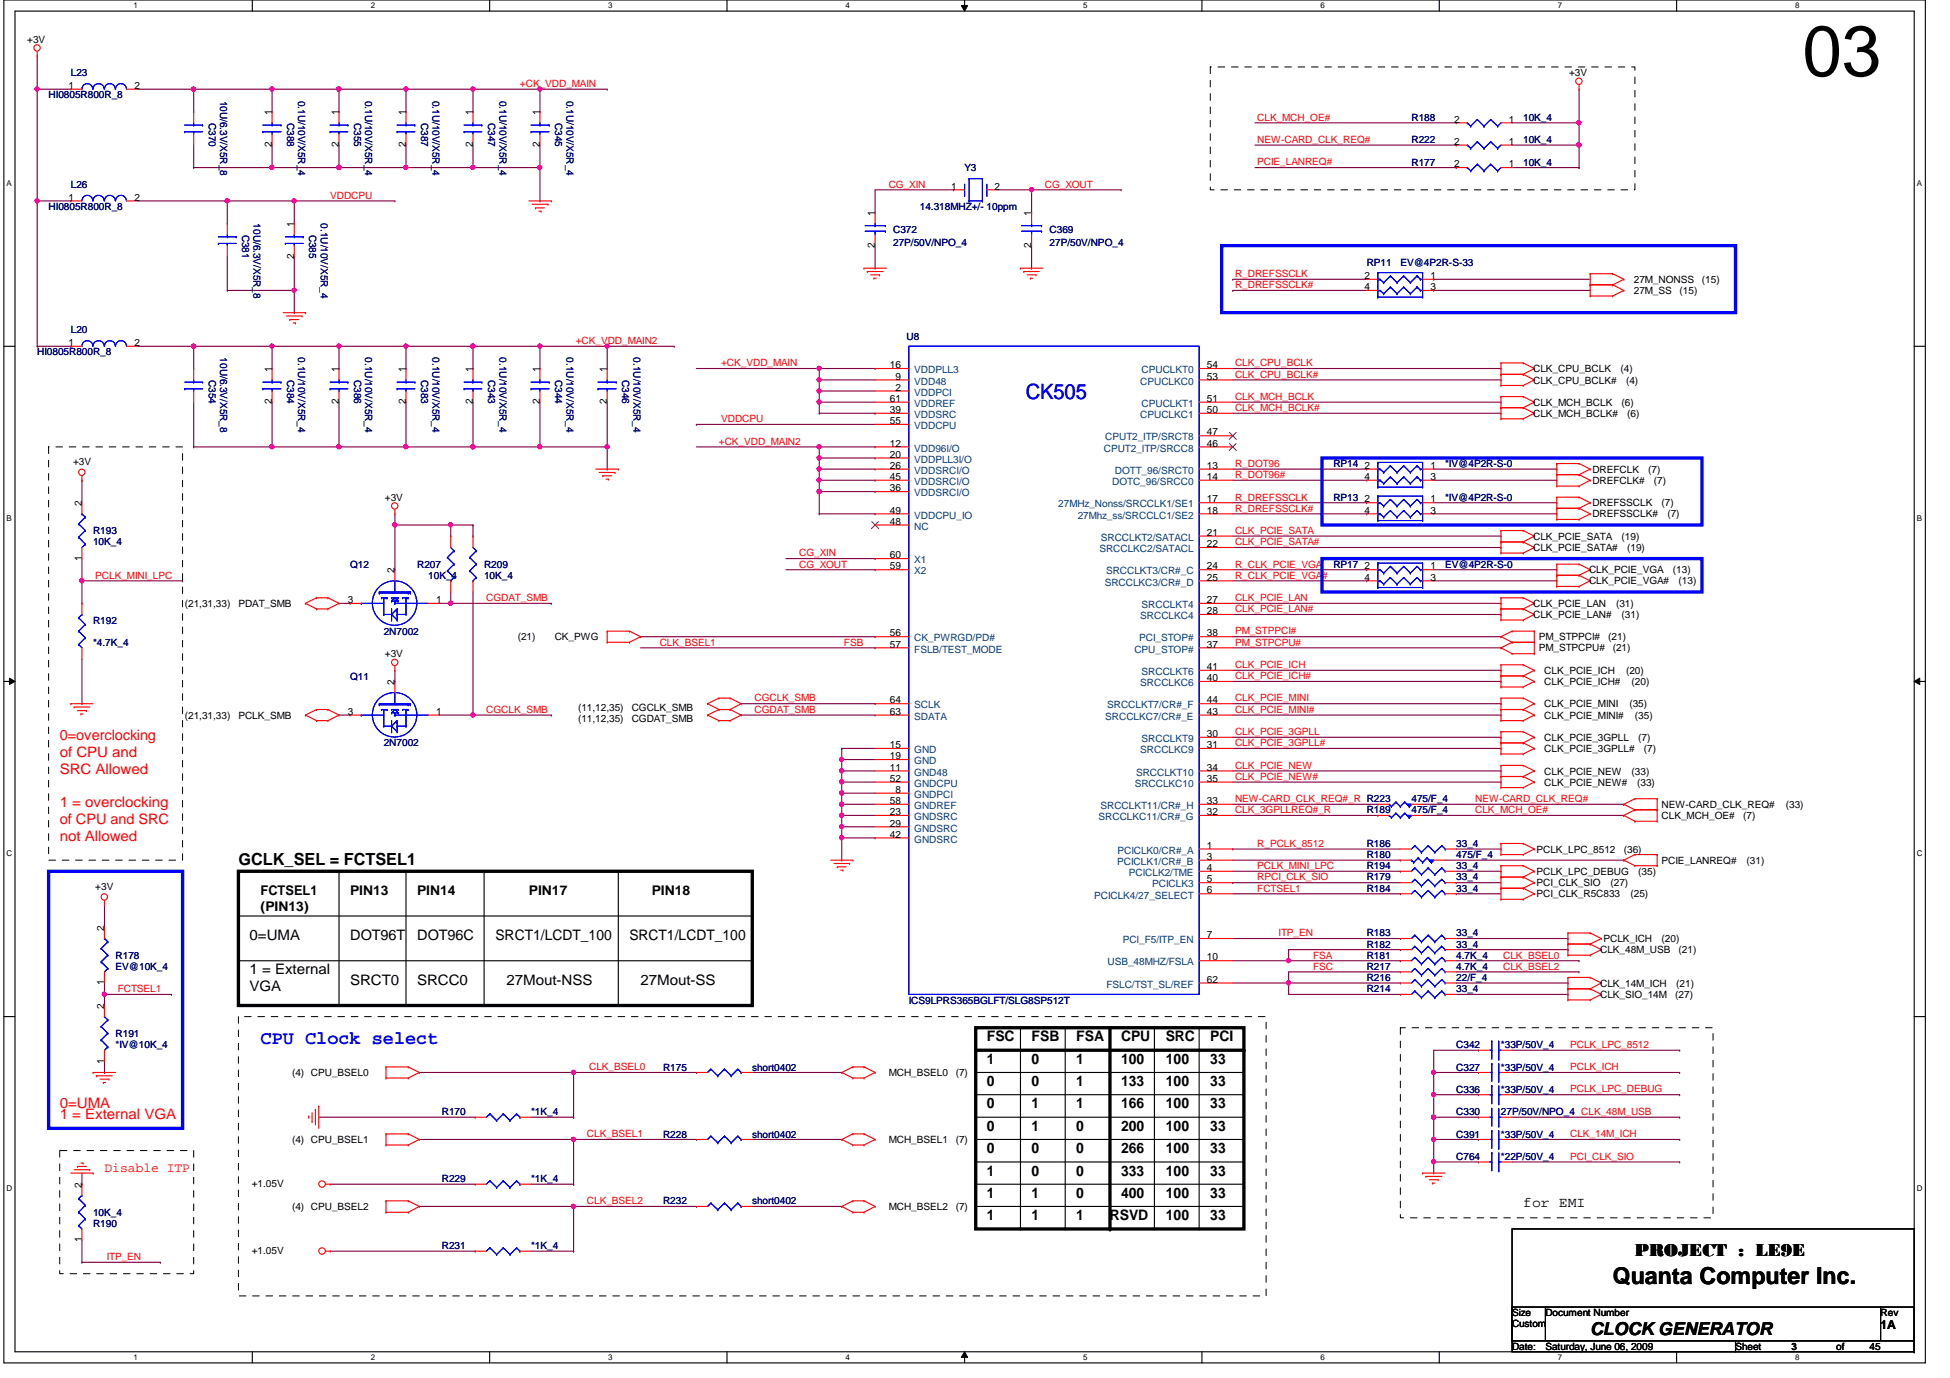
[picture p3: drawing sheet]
<svg xmlns="http://www.w3.org/2000/svg" width="297mm" height="210mm" viewBox="0 0 297 210" stroke-linecap="round" stroke-linejoin="round" font-family="sans-serif">
<defs><g id="words">
<text font-size="10.9" x="274.6" y="11.6">03</text>
<text font-size="3.6" x="245.7" y="195.6">Quanta Computer Inc.</text>
<text font-size="3.2" fill="#00f" x="156.2" y="60.7">CK505</text>
<text font-size="2.9" fill="#00f" x="39.7" y="159">CPU Clock select</text>
<g font-size="2.7">
<text x="249" y="191.4">PROJECT : LE9E</text>
<text x="242.2" y="203.3">CLOCK GENERATOR</text>
</g>
<text font-size="2.5" x="36.3" y="131.7">GCLK_SEL = FCTSEL1</text>
<g font-size="2.2" fill="#f00">
<text x="9.1" y="112.6">0=overclocking</text>
<text x="9.1" y="115.3">of CPU and</text>
<text x="9.1" y="117.9">SRC Allowed</text>
<text x="9.1" y="122.9">1 = overclocking</text>
<text x="9.1" y="125.5">of CPU and SRC</text>
<text x="9.1" y="128.1">not Allowed</text>
<text x="9.1" y="170.5">1 = External VGA</text>
<text x="9.1" y="168.8">0=UMA</text>
</g>
<g font-size="2.2">
<text x="38" y="143.3">0=UMA</text>
<text x="53.3" y="143.3">DOT96T</text>
<text x="63.5" y="143.3">DOT96C</text>
<text x="75.5" y="143.3">SRCT1/LCDT_100</text>
<text x="95.9" y="143.3">SRCT1/LCDT_100</text>
<text x="38" y="148.4">1 = External</text>
<text x="38" y="151">VGA</text>
<text x="53.3" y="150.1">SRCT0</text>
<text x="63.5" y="150.1">SRCC0</text>
<text x="77.2" y="150.1">27Mout-NSS</text>
<text x="97.6" y="150.1">27Mout-SS</text>
<text x="150.3" y="158.6">FSC</text>
<text x="157.1" y="158.6">FSB</text>
<text x="164" y="158.6">FSA</text>
<text x="170.8" y="158.6">CPU</text>
<text x="177.6" y="158.6">SRC</text>
<text x="184.4" y="158.6">PCI</text>
<text x="150.3" y="162.1">1</text>
<text x="150.3" y="165.4">0</text>
<text x="157.1" y="165.4">0</text>
<text x="157.1" y="162.1">0</text>
<text x="164" y="165.4">1</text>
<text x="164" y="162.1">1</text>
<text x="170.8" y="165.4">133</text>
<text x="170.8" y="162.1">100</text>
<text x="177.6" y="162.1">100</text>
<text x="177.6" y="165.4">100</text>
<text x="184.4" y="165.4">33</text>
<text x="184.4" y="162.1">33</text>
<text x="150.3" y="168.8">0</text>
<text x="150.3" y="172.3">0</text>
<text x="157.1" y="172.3">1</text>
<text x="157.1" y="168.8">1</text>
<text x="164" y="168.8">1</text>
<text x="164" y="172.3">0</text>
<text x="170.8" y="168.8">166</text>
<text x="170.8" y="172.3">200</text>
<text x="177.6" y="168.8">100</text>
<text x="177.6" y="172.3">100</text>
<text x="184.4" y="168.8">33</text>
<text x="184.4" y="172.3">33</text>
<text x="150.3" y="179.1">1</text>
<text x="150.3" y="175.6">0</text>
<text x="157.1" y="179.1">0</text>
<text x="157.1" y="175.6">0</text>
<text x="164" y="175.6">0</text>
<text x="164" y="179.1">0</text>
<text x="170.8" y="175.6">266</text>
<text x="170.8" y="179.1">333</text>
<text x="177.6" y="175.6">100</text>
<text x="177.6" y="179.1">100</text>
<text x="184.4" y="179.1">33</text>
<text x="184.4" y="175.6">33</text>
<text x="150.3" y="185.8">1</text>
<text x="150.3" y="182.5">1</text>
<text x="157.1" y="182.5">1</text>
<text x="157.1" y="185.8">1</text>
<text x="164" y="185.8">1</text>
<text x="164" y="182.5">0</text>
<text x="169.1" y="185.8">RSVD</text>
<text x="170.8" y="182.5">400</text>
<text x="177.6" y="182.5">100</text>
<text x="177.6" y="185.8">100</text>
<text x="184.4" y="182.5">33</text>
<text x="184.4" y="185.8">33</text>
<text x="232" y="183.9">for EMI</text>
</g>
<g font-size="2">
<text x="39.7" y="136.4">FCTSEL1</text>
<text x="53.3" y="136.4">PIN13</text>
<text x="63.5" y="136.4">PIN14</text>
<text x="80.6" y="136.4">PIN17</text>
<text x="99.3" y="136.4">PIN18</text>
<text x="39.7" y="138.8">(PIN13)</text>
</g>
<text font-size="2" fill="#f00" x="15.9" y="178.6">Disable ITP</text>
<text font-size="1.9" x="286.5" y="202.5">1A</text>
<g font-size="1.5">
<text x="4.1" y="6.5">+3V</text>
<text x="239" y="11.6">+3V</text>
<text x="10.5" y="13.5">1</text>
<text x="20.5" y="13.5">2</text>
<text x="41.4" y="17.5" transform="rotate(-90 41.4 17.5)">1</text>
<text x="51.6" y="17.5" transform="rotate(-90 51.6 17.5)">1</text>
<text x="61.8" y="17.5" transform="rotate(-90 61.8 17.5)">1</text>
<text x="72" y="17.5" transform="rotate(-90 72 17.5)">1</text>
<text x="82.2" y="17.5" transform="rotate(-90 82.2 17.5)">1</text>
<text x="41.4" y="22.4" transform="rotate(-90 41.4 22.4)">2</text>
<text x="51.6" y="22.4" transform="rotate(-90 51.6 22.4)">2</text>
<text x="61.8" y="22.4" transform="rotate(-90 61.8 22.4)">2</text>
<text x="72" y="22.4" transform="rotate(-90 72 22.4)">2</text>
<text x="82.2" y="22.4" transform="rotate(-90 82.2 22.4)">2</text>
<text x="221.5" y="22.1">2</text>
<text x="221.5" y="18.7">2</text>
<text x="229.8" y="22.1">1</text>
<text x="229.8" y="18.7">1</text>
<text x="144.9" y="28.9">1</text>
<text x="151.5" y="28.9">2</text>
<text x="221.5" y="25.5">2</text>
<text x="229.8" y="25.5">1</text>
<text x="10.5" y="30.6">1</text>
<text x="20.5" y="30.6">2</text>
<text x="44.8" y="34.5" transform="rotate(-90 44.8 34.5)">1</text>
<text x="133.3" y="32.9" transform="rotate(-90 133.3 32.9)">1</text>
<text x="157.1" y="32.9" transform="rotate(-90 157.1 32.9)">1</text>
<text x="44.8" y="39.5" transform="rotate(-90 44.8 39.5)">2</text>
<text x="133.3" y="37.8" transform="rotate(-90 133.3 37.8)">2</text>
<text x="157.1" y="37.8" transform="rotate(-90 157.1 37.8)">2</text>
<text x="207.9" y="42.5">2</text>
<text x="207.9" y="44.2">4</text>
<text x="217.9" y="42.5">1</text>
<text x="217.9" y="44.2">3</text>
<text x="248.9" y="43.1">27M_NONSS</text>
<text x="248.9" y="44.8">27M_SS</text>
<text x="255.9" y="44.8">(15)</text>
<text x="259.2" y="43.1">(15)</text>
<text x="10.5" y="52.7">1</text>
<text x="20.5" y="52.7">2</text>
<text x="41.4" y="56.7" transform="rotate(-90 41.4 56.7)">1</text>
<text x="51.6" y="56.7" transform="rotate(-90 51.6 56.7)">1</text>
<text x="61.8" y="56.7" transform="rotate(-90 61.8 56.7)">1</text>
<text x="72" y="56.7" transform="rotate(-90 72 56.7)">1</text>
<text x="82.2" y="56.7" transform="rotate(-90 82.2 56.7)">1</text>
<text x="92.5" y="56.7" transform="rotate(-90 92.5 56.7)">1</text>
<text x="135.5" y="56.1">16</text>
<text x="136.4" y="59.5">2</text>
<text x="136.4" y="57.8">9</text>
<text x="183.9" y="57.8">53</text>
<text x="183.9" y="56.1">54</text>
<text x="233.5" y="58.4">CLK_CPU_BCLK#</text>
<text x="233.5" y="56.7">CLK_CPU_BCLK</text>
<text x="246.8" y="56.7">(4)</text>
<text x="247.7" y="58.4">(4)</text>
<text x="41.4" y="61.6" transform="rotate(-90 41.4 61.6)">2</text>
<text x="51.6" y="61.6" transform="rotate(-90 51.6 61.6)">2</text>
<text x="61.8" y="61.6" transform="rotate(-90 61.8 61.6)">2</text>
<text x="72" y="61.6" transform="rotate(-90 72 61.6)">2</text>
<text x="82.2" y="61.6" transform="rotate(-90 82.2 61.6)">2</text>
<text x="92.5" y="61.6" transform="rotate(-90 92.5 61.6)">2</text>
<text x="135.5" y="62.9">39</text>
<text x="135.5" y="64.6">55</text>
<text x="135.5" y="61.2">61</text>
<text x="183.9" y="62.9">50</text>
<text x="183.9" y="61.2">51</text>
<text x="233.5" y="63.5">CLK_MCH_BCLK#</text>
<text x="233.5" y="61.8">CLK_MCH_BCLK</text>
<text x="247" y="61.8">(6)</text>
<text x="247.9" y="63.5">(6)</text>
<text x="11.1" y="70.8">+3V</text>
<text x="135.5" y="68">12</text>
<text x="135.5" y="69.7">20</text>
<text x="135.5" y="71.4">26</text>
<text x="183.9" y="68">46</text>
<text x="183.9" y="71.4">13</text>
<text x="183.9" y="66.3">47</text>
<text x="207.9" y="71.4">2</text>
<text x="217.9" y="71.4">1</text>
<text x="12.4" y="77.1" transform="rotate(-90 12.4 77.1)">2</text>
<text x="58.6" y="76.3">+3V</text>
<text x="135.5" y="73.1">45</text>
<text x="135.5" y="74.8">36</text>
<text x="183.9" y="76.5">17</text>
<text x="183.9" y="73.1">14</text>
<text x="207.9" y="73.1">4</text>
<text x="207.9" y="76.5">2</text>
<text x="217.9" y="73.1">3</text>
<text x="217.9" y="76.5">1</text>
<text x="242.6" y="77.1">DREFSSCLK</text>
<text x="242.6" y="73.7">DREFCLK#</text>
<text x="242.6" y="72">DREFCLK</text>
<text x="251.1" y="72">(7)</text>
<text x="251.9" y="73.7">(7)</text>
<text x="253.1" y="77.1">(7)</text>
<text x="135.5" y="78.2">49</text>
<text x="135.5" y="79.9">48</text>
<text x="183.9" y="78.2">18</text>
<text x="183.9" y="81.6">21</text>
<text x="183.9" y="83.4">22</text>
<text x="207.9" y="78.2">4</text>
<text x="217.9" y="78.2">3</text>
<text x="233.5" y="82.2">CLK_PCIE_SATA</text>
<text x="233.5" y="83.9">CLK_PCIE_SATA#</text>
<text x="242.6" y="78.8">DREFSSCLK#</text>
<text x="247" y="82.2">(19)</text>
<text x="247.9" y="83.9">(19)</text>
<text x="254" y="78.8">(7)</text>
<text x="12.4" y="85.4" transform="rotate(-90 12.4 85.4)">1</text>
<text x="60.1" y="87.3" transform="rotate(-90 60.1 87.3)">2</text>
<text x="135.5" y="85">60</text>
<text x="135.5" y="86.7">59</text>
<text x="183.9" y="86.7">24</text>
<text x="183.9" y="88.4">25</text>
<text x="207.9" y="86.7">2</text>
<text x="207.9" y="88.4">4</text>
<text x="217.9" y="86.7">1</text>
<text x="217.9" y="88.4">3</text>
<text x="242.1" y="89">CLK_PCIE_VGA#</text>
<text x="242.1" y="87.3">CLK_PCIE_VGA</text>
<text x="254.8" y="87.3">(13)</text>
<text x="255.7" y="89">(13)</text>
<text x="28.1" y="92.5">(21,31,33)</text>
<text x="36.3" y="92.5">PDAT_SMB</text>
<text x="53" y="91.9">3</text>
<text x="66.4" y="91.9">1</text>
<text x="183.9" y="91.9">27</text>
<text x="183.9" y="93.6">28</text>
<text x="233.5" y="92.5">CLK_PCIE_LAN</text>
<text x="233.5" y="94.1">CLK_PCIE_LAN#</text>
<text x="246.2" y="92.5">(31)</text>
<text x="247" y="94.1">(31)</text>
<text x="58.6" y="100.1">+3V</text>
<text x="78.9" y="97.5">(21)</text>
<text x="84.5" y="97.5">CK_PWG</text>
<text x="135.5" y="96.9">56</text>
<text x="135.5" y="98.6">57</text>
<text x="183.9" y="96.9">38</text>
<text x="183.9" y="98.6">37</text>
<text x="234.4" y="99.2">PM_STPCPU#</text>
<text x="234.4" y="97.5">PM_STPPCI#</text>
<text x="245" y="97.5">(21)</text>
<text x="245.7" y="99.2">(21)</text>
<text x="60.1" y="104.3" transform="rotate(-90 60.1 104.3)">2</text>
<text x="135.5" y="107.1">64</text>
<text x="183.9" y="102.1">41</text>
<text x="183.9" y="103.8">40</text>
<text x="183.9" y="107.1">44</text>
<text x="235.2" y="104.4">CLK_PCIE_ICH#</text>
<text x="235.2" y="102.7">CLK_PCIE_ICH</text>
<text x="235.2" y="107.7">CLK_PCIE_MINI</text>
<text x="247.7" y="102.7">(20)</text>
<text x="248.2" y="107.7">(35)</text>
<text x="248.5" y="104.4">(20)</text>
<text x="28.1" y="109.5">(21,31,33)</text>
<text x="36.3" y="109.5">PCLK_SMB</text>
<text x="53" y="108.9">3</text>
<text x="66.4" y="108.9">1</text>
<text x="88.1" y="108.2">(11,12,35)</text>
<text x="88.1" y="110">(11,12,35)</text>
<text x="96.2" y="108.2">CGCLK_SMB</text>
<text x="96.2" y="110">CGDAT_SMB</text>
<text x="135.5" y="108.9">63</text>
<text x="135.5" y="114">15</text>
<text x="183.9" y="108.9">43</text>
<text x="183.9" y="112.3">30</text>
<text x="183.9" y="114">31</text>
<text x="235.2" y="112.9">CLK_PCIE_3GPLL</text>
<text x="235.2" y="109.5">CLK_PCIE_MINI#</text>
<text x="249" y="109.5">(35)</text>
<text x="249.6" y="112.9">(7)</text>
<text x="135.5" y="115.7">19</text>
<text x="135.5" y="117.4">11</text>
<text x="135.5" y="119.1">52</text>
<text x="183.9" y="117.4">34</text>
<text x="183.9" y="119.1">35</text>
<text x="235.2" y="119.7">CLK_PCIE_NEW#</text>
<text x="235.2" y="118">CLK_PCIE_NEW</text>
<text x="235.2" y="114.6">CLK_PCIE_3GPLL#</text>
<text x="248.5" y="118">(33)</text>
<text x="249.4" y="119.7">(33)</text>
<text x="250.4" y="114.6">(7)</text>
<text x="135.5" y="122.5">58</text>
<text x="135.5" y="124.2">23</text>
<text x="135.5" y="125.9">29</text>
<text x="136.4" y="120.8">8</text>
<text x="183.9" y="122.5">33</text>
<text x="183.9" y="124.2">32</text>
<text x="253.1" y="123.1">NEW-CARD_CLK_REQ#</text>
<text x="253.1" y="124.8">CLK_MCH_OE#</text>
<text x="265.6" y="124.8">(7)</text>
<text x="272" y="123.1">(33)</text>
<text x="135.5" y="127.6">42</text>
<text x="183.9" y="129.3">1</text>
<text x="183.9" y="131">3</text>
<text x="234.1" y="129.9">PCLK_LPC_8512</text>
<text x="247.4" y="129.9">(36)</text>
<text x="253.1" y="131.6">PCIE_LANREQ#</text>
<text x="266.1" y="131.6">(31)</text>
<text x="14.5" y="135.5">+3V</text>
<text x="183.9" y="132.7">4</text>
<text x="183.9" y="134.4">5</text>
<text x="183.9" y="136.1">6</text>
<text x="234.1" y="135">PCI_CLK_SIO</text>
<text x="234.1" y="136.7">PCI_CLK_R5C833</text>
<text x="234.1" y="133.3">PCLK_LPC_DEBUG</text>
<text x="245.3" y="135">(27)</text>
<text x="248.4" y="136.7">(25)</text>
<text x="249.6" y="133.3">(35)</text>
<text x="15.9" y="141.8" transform="rotate(-90 15.9 141.8)">2</text>
<text x="183.9" y="142.9">7</text>
<text x="244.3" y="143.5">PCLK_ICH</text>
<text x="253.1" y="143.5">(20)</text>
<text x="183.9" y="146.3">10</text>
<text x="183.9" y="149.7">62</text>
<text x="243.8" y="145.2">CLK_48M_USB</text>
<text x="255.7" y="145.2">(21)</text>
<text x="15.9" y="153.7" transform="rotate(-90 15.9 153.7)">2</text>
<text x="15.9" y="150.1" transform="rotate(-90 15.9 150.1)">1</text>
<text x="243.8" y="150.3">CLK_14M_ICH</text>
<text x="243.8" y="152">CLK_SIO_14M</text>
<text x="255.2" y="152">(27)</text>
<text x="255.4" y="150.3">(21)</text>
<text x="15.9" y="162" transform="rotate(-90 15.9 162)">1</text>
<text x="44.5" y="163.9">(4) CPU_BSEL0</text>
<text x="135.4" y="163.9">MCH_BSEL0</text>
<text x="145.6" y="163.9">(7)</text>
<text x="44.5" y="174.1">(4) CPU_BSEL1</text>
<text x="135.4" y="174.1">MCH_BSEL1</text>
<text x="145.6" y="174.1">(7)</text>
<text x="12.4" y="180.9" transform="rotate(-90 12.4 180.9)">2</text>
<text x="38.4" y="180.8">+1.05V</text>
<text x="44.5" y="184.3">(4) CPU_BSEL2</text>
<text x="135.4" y="184.3">MCH_BSEL2</text>
<text x="145.6" y="184.3">(7)</text>
<text x="12.4" y="189.2" transform="rotate(-90 12.4 189.2)">1</text>
<text x="38.4" y="191">+1.05V</text>
<text x="230.3" y="202.2">Custom</text>
<text x="230.3" y="200.5">Size</text>
<text x="235.4" y="200.5">Document Number</text>
<text x="286.5" y="200.5">Rev</text>
<text x="230.3" y="205.6">Date:</text>
<text x="235.4" y="205.6">Saturday, June 06, 2009</text>
<text x="264.4" y="205.6">Sheet</text>
<text x="272.9" y="205.7">3</text>
<text x="279.7" y="205.6">of</text>
<text x="284.8" y="205.6">45</text>
</g>
<g font-size="1.5" fill="#000080">
<text x="10.8" y="11.6">L23</text>
<text x="7.4" y="15">HI0805R800R_8</text>
<text x="33.5" y="15.3" transform="rotate(90 33.5 15.3)">10U/6.3V/X5R_8</text>
<text x="45.4" y="15.3" transform="rotate(90 45.4 15.3)">0.1U/10V/X5R_4</text>
<text x="55.6" y="15.3" transform="rotate(90 55.6 15.3)">0.1U/10V/X5R_4</text>
<text x="65.9" y="15.3" transform="rotate(90 65.9 15.3)">0.1U/10V/X5R_4</text>
<text x="76.1" y="15.3" transform="rotate(90 76.1 15.3)">0.1U/10V/X5R_4</text>
<text x="86.3" y="15.3" transform="rotate(90 86.3 15.3)">0.1U/10V/X5R_4</text>
<text x="31.8" y="18.7" transform="rotate(90 31.8 18.7)">C370</text>
<text x="43.7" y="18.7" transform="rotate(90 43.7 18.7)">C388</text>
<text x="53.9" y="18.7" transform="rotate(90 53.9 18.7)">C355</text>
<text x="64.1" y="18.7" transform="rotate(90 64.1 18.7)">C387</text>
<text x="74.4" y="18.7" transform="rotate(90 74.4 18.7)">C347</text>
<text x="84.6" y="18.7" transform="rotate(90 84.6 18.7)">C345</text>
<text x="215" y="21.8">R222</text>
<text x="215" y="18.4">R188</text>
<text x="232" y="21.8">10K_4</text>
<text x="232" y="18.4">10K_4</text>
<text x="10.8" y="28.6">L26</text>
<text x="146.9" y="26.1">Y3</text>
<text x="215" y="25.2">R177</text>
<text x="232" y="25.2">10K_4</text>
<text x="7.4" y="32">HI0805R800R_8</text>
<text x="36.9" y="35.7" transform="rotate(90 36.9 35.7)">C381</text>
<text x="38.6" y="34" transform="rotate(90 38.6 34)">10U/6.3V/X5R_8</text>
<text x="47.1" y="35.7" transform="rotate(90 47.1 35.7)">C385</text>
<text x="48.8" y="34" transform="rotate(90 48.8 34)">0.1U/10V/X5R_4</text>
<text x="136.1" y="35.4">C372</text>
<text x="140.1" y="32">14.318MHZ+/- 10ppm</text>
<text x="159.9" y="35.4">C369</text>
<text x="136.1" y="37.5">27P/50V/NPO_4</text>
<text x="159.9" y="37.5">27P/50V/NPO_4</text>
<text x="208.2" y="40.5">RP11</text>
<text x="213.3" y="40.5">EV@4P2R-S-33</text>
<text x="10.8" y="50.8">L20</text>
<text x="138.1" y="51.8">U8</text>
<text x="5.7" y="54.1">HI0805R800R_8</text>
<text x="31.8" y="57.9" transform="rotate(90 31.8 57.9)">C354</text>
<text x="33.5" y="54.4" transform="rotate(90 33.5 54.4)">10U/6.3V/X5R_8</text>
<text x="43.7" y="57.9" transform="rotate(90 43.7 57.9)">C384</text>
<text x="45.4" y="54.4" transform="rotate(90 45.4 54.4)">0.1U/10V/X5R_4</text>
<text x="53.9" y="57.9" transform="rotate(90 53.9 57.9)">C386</text>
<text x="55.6" y="54.4" transform="rotate(90 55.6 54.4)">0.1U/10V/X5R_4</text>
<text x="64.1" y="57.9" transform="rotate(90 64.1 57.9)">C383</text>
<text x="65.9" y="54.4" transform="rotate(90 65.9 54.4)">0.1U/10V/X5R_4</text>
<text x="74.4" y="57.9" transform="rotate(90 74.4 57.9)">C343</text>
<text x="76.1" y="54.4" transform="rotate(90 76.1 54.4)">0.1U/10V/X5R_4</text>
<text x="84.6" y="57.9" transform="rotate(90 84.6 57.9)">C344</text>
<text x="86.3" y="54.4" transform="rotate(90 86.3 54.4)">0.1U/10V/X5R_4</text>
<text x="94.8" y="57.9" transform="rotate(90 94.8 57.9)">C346</text>
<text x="96.5" y="54.4" transform="rotate(90 96.5 54.4)">0.1U/10V/X5R_4</text>
<text x="203.1" y="71.2">RP14</text>
<text x="220.1" y="71.2">*IV@4P2R-S-0</text>
<text x="203.1" y="76.3">RP13</text>
<text x="220.1" y="76.3">*IV@4P2R-S-0</text>
<text x="14.2" y="81.4">R193</text>
<text x="14.2" y="83.1">10K_4</text>
<text x="53.3" y="86.5">Q12</text>
<text x="63.5" y="86.5">R207</text>
<text x="65.2" y="88.2">10K_4</text>
<text x="73.7" y="86.5">R209</text>
<text x="73.7" y="88.2">10K_4</text>
<text x="203.1" y="86.5">RP17</text>
<text x="220.1" y="86.5">EV@4P2R-S-0</text>
<text x="14.2" y="95">R192</text>
<text x="14.2" y="98.4">*4.7K_4</text>
<text x="58.5" y="96.7">2N7002</text>
<text x="53.3" y="103.5">Q11</text>
<text x="58.5" y="113.7">2N7002</text>
<text x="208.2" y="123.9">R189</text>
<text x="215" y="123.9">475/F_4</text>
<text x="215" y="122.2">475/F_4</text>
<text x="208.2" y="130.7">R180</text>
<text x="208.2" y="129">R186</text>
<text x="221.8" y="130.7">475/F_4</text>
<text x="221.8" y="129">33_4</text>
<text x="208.2" y="132.4">R194</text>
<text x="208.2" y="135.8">R184</text>
<text x="208.2" y="134.1">R179</text>
<text x="221.8" y="132.4">33_4</text>
<text x="221.8" y="135.8">33_4</text>
<text x="221.8" y="134.1">33_4</text>
<text x="208.2" y="142.6">R183</text>
<text x="221.8" y="142.6">33_4</text>
<text x="17.6" y="146">R178</text>
<text x="17.6" y="147.7">EV@10K_4</text>
<text x="208.2" y="144.4">R182</text>
<text x="208.2" y="146">R181</text>
<text x="208.2" y="149.4">R216</text>
<text x="208.2" y="147.7">R217</text>
<text x="221.8" y="144.4">33_4</text>
<text x="221.8" y="146">4.7K_4</text>
<text x="221.8" y="149.4">22/F_4</text>
<text x="221.8" y="147.7">4.7K_4</text>
<text x="138.4" y="152.9">ICS9LPRS365BGLFT/SLG8SP512T</text>
<text x="208.2" y="151.1">R214</text>
<text x="221.8" y="151.1">33_4</text>
<text x="17.6" y="157.9">R191</text>
<text x="17.6" y="159.6">*IV@10K_4</text>
<text x="221.8" y="159.6">C342</text>
<text x="228.6" y="159.6">*33P/50V_4</text>
<text x="101" y="163.1">R175</text>
<text x="114.6" y="163.1">short0402</text>
<text x="221.8" y="166.5">C336</text>
<text x="221.8" y="163.1">C327</text>
<text x="228.6" y="166.5">*33P/50V_4</text>
<text x="228.6" y="163.1">*33P/50V_4</text>
<text x="67.3" y="169.9">R170</text>
<text x="80.9" y="169.9">*1K_4</text>
<text x="101" y="173.3">R228</text>
<text x="114.6" y="173.3">short0402</text>
<text x="221.8" y="173.3">C391</text>
<text x="221.8" y="169.9">C330</text>
<text x="228.6" y="173.3">*33P/50V_4</text>
<text x="228.6" y="169.9">27P/50V/NPO_4 CLK_48M_USB</text>
<text x="221.8" y="176.7">C764</text>
<text x="228.6" y="176.7">*22P/50V_4</text>
<text x="14.2" y="185.2">10K_4</text>
<text x="67.3" y="180.1">R229</text>
<text x="80.9" y="180.1">*1K_4</text>
<text x="101" y="183.5">R232</text>
<text x="114.6" y="183.5">short0402</text>
<text x="14.2" y="186.9">R190</text>
<text x="67.3" y="190.3">R231</text>
<text x="80.9" y="190.3">*1K_4</text>
</g>
<g font-size="1.5" fill="#f00">
<text x="79.2" y="13.3">+CK_VDD_MAIN</text>
<text x="191.5" y="21.8">NEW-CARD_CLK_REQ#</text>
<text x="191.5" y="18.4">CLK_MCH_OE#</text>
<text x="135.4" y="28.6">CG_XIN</text>
<text x="159.2" y="28.6">CG_XOUT</text>
<text x="191.5" y="25.2">PCIE_LANREQ#</text>
<text x="50.3" y="30.3">VDDCPU</text>
<text x="188.1" y="43.9">R_DREFSSCLK#</text>
<text x="188.1" y="42.2">R_DREFSSCLK</text>
<text x="87.7" y="52.4">+CK_VDD_MAIN2</text>
<text x="109.9" y="55.8">+CK_VDD_MAIN</text>
<text x="188.1" y="57.5">CLK_CPU_BCLK#</text>
<text x="188.1" y="55.8">CLK_CPU_BCLK</text>
<text x="109.9" y="64.3">VDDCPU</text>
<text x="188.1" y="62.6">CLK_MCH_BCLK#</text>
<text x="188.1" y="60.9">CLK_MCH_BCLK</text>
<text x="109.5" y="67.7">+CK_VDD_MAIN2</text>
<text x="188.1" y="71.1">R_DOT96</text>
<text x="188.1" y="76.2">R_DREFSSCLK</text>
<text x="188.1" y="77.9">R_DREFSSCLK#</text>
<text x="188.1" y="72.8">R_DOT96#</text>
<text x="188.1" y="81.3">CLK_PCIE_SATA</text>
<text x="188.1" y="83.1">CLK_PCIE_SATA#</text>
<text x="14.5" y="88.1">PCLK_MINI_LPC</text>
<text x="121.7" y="84.8">CG_XIN</text>
<text x="121.7" y="86.4">CG_XOUT</text>
<text x="188.1" y="88.1">R_CLK_PCIE_VGA#</text>
<text x="188.1" y="86.4">R_CLK_PCIE_VGA</text>
<text x="74.1" y="91.6">CGDAT_SMB</text>
<text x="188.1" y="91.6">CLK_PCIE_LAN</text>
<text x="188.1" y="93.3">CLK_PCIE_LAN#</text>
<text x="100.5" y="98.3">CLK_BSEL1</text>
<text x="128.6" y="98.3">FSB</text>
<text x="188.1" y="101.8">CLK_PCIE_ICH</text>
<text x="188.1" y="98.3">PM_STPCPU#</text>
<text x="188.1" y="96.6">PM_STPPCI#</text>
<text x="114.9" y="106.8">CGCLK_SMB</text>
<text x="188.1" y="103.5">CLK_PCIE_ICH#</text>
<text x="188.1" y="106.8">CLK_PCIE_MINI</text>
<text x="74.1" y="108.6">CGCLK_SMB</text>
<text x="114.9" y="108.6">CGDAT_SMB</text>
<text x="188.1" y="108.6">CLK_PCIE_MINI#</text>
<text x="188.1" y="112">CLK_PCIE_3GPLL</text>
<text x="188.1" y="113.7">CLK_PCIE_3GPLL#</text>
<text x="188.1" y="118.8">CLK_PCIE_NEW#</text>
<text x="188.1" y="117.1">CLK_PCIE_NEW</text>
<text x="188.1" y="122.2">NEW-CARD_CLK_REQ#_R R223</text>
<text x="188.1" y="123.9">CLK_3GPLLREQ#_R</text>
<text x="224.7" y="123.9">CLK_MCH_OE#</text>
<text x="224.7" y="122.2">NEW-CARD_CLK_REQ#</text>
<text x="191.5" y="129">R_PCLK_8512</text>
<text x="191.5" y="135.8">FCTSEL1</text>
<text x="191.5" y="134.1">RPCI_CLK_SIO</text>
<text x="191.5" y="132.4">PCLK_MINI_LPC</text>
<text x="194.8" y="142.6">ITP_EN</text>
<text x="200" y="147.7">FSC</text>
<text x="200" y="146">FSA</text>
<text x="229" y="146">CLK_BSEL0</text>
<text x="229" y="147.7">CLK_BSEL2</text>
<text x="17.9" y="151.1">FCTSEL1</text>
<text x="239.2" y="159.6">PCLK_LPC_8512</text>
<text x="89.7" y="163">CLK_BSEL0</text>
<text x="239.2" y="163">PCLK_ICH</text>
<text x="239.2" y="166.4">PCLK_LPC_DEBUG</text>
<text x="89.4" y="173.2">CLK_BSEL1</text>
<text x="239.2" y="173.2">CLK_14M_ICH</text>
<text x="239.2" y="176.7">PCI_CLK_SIO</text>
<text x="89.4" y="183.4">CLK_BSEL2</text>
<text x="16.3" y="191.9">ITP_EN</text>
</g>
<g font-size="1.5" fill="#004080">
<text x="139.3" y="56.9">VDDPLL3</text>
<text x="139.3" y="58.6">VDD48</text>
<text x="173.7" y="58.6">CPUCLKC0</text>
<text x="173.9" y="56.9">CPUCLKT0</text>
<text x="139.3" y="63.7">VDDSRC</text>
<text x="139.3" y="65.4">VDDCPU</text>
<text x="139.3" y="62">VDDREF</text>
<text x="139.3" y="60.3">VDDPCI</text>
<text x="173.7" y="63.7">CPUCLKC1</text>
<text x="173.9" y="62">CPUCLKT1</text>
<text x="139.3" y="68.8">VDD96I/O</text>
<text x="139.3" y="70.5">VDDPLL3I/O</text>
<text x="168.1" y="68.8">CPUT2_ITP/SRCC8</text>
<text x="168.4" y="67.1">CPUT2_ITP/SRCT8</text>
<text x="139.3" y="72.2">VDDSRCI/O</text>
<text x="139.3" y="73.9">VDDSRCI/O</text>
<text x="139.3" y="75.6">VDDSRCI/O</text>
<text x="161.2" y="77.3">27MHz_Nonss/SRCCLK1/SE1</text>
<text x="169.4" y="73.9">DOTC_96/SRCC0</text>
<text x="169.8" y="72.2">DOTT_96/SRCT0</text>
<text x="139.3" y="79">VDDCPU_IO</text>
<text x="139.3" y="80.7">NC</text>
<text x="164.2" y="79">27Mhz_ss/SRCCLC1/SE2</text>
<text x="167.7" y="82.4">SRCCLKT2/SATACL</text>
<text x="139.3" y="85.8">X1</text>
<text x="139.3" y="87.5">X2</text>
<text x="167.5" y="84.1">SRCCLKC2/SATACL</text>
<text x="168.3" y="89.2">SRCCLKC3/CR#_D</text>
<text x="168.5" y="87.5">SRCCLKT3/CR#_C</text>
<text x="173.7" y="94.3">SRCCLKC4</text>
<text x="173.9" y="92.6">SRCCLKT4</text>
<text x="139.3" y="97.7">CK_PWRGD/PD#</text>
<text x="139.3" y="99.4">FSLB/TEST_MODE</text>
<text x="172.8" y="99.4">CPU_STOP#</text>
<text x="173.5" y="97.7">PCI_STOP#</text>
<text x="139.3" y="107.9">SCLK</text>
<text x="168.7" y="107.9">SRCCLKT7/CR#_F</text>
<text x="173.7" y="104.5">SRCCLKC6</text>
<text x="173.9" y="102.8">SRCCLKT6</text>
<text x="139.3" y="109.6">SDATA</text>
<text x="168.4" y="109.6">SRCCLKC7/CR#_E</text>
<text x="173.9" y="113">SRCCLKT9</text>
<text x="139.3" y="114.7">GND</text>
<text x="139.3" y="116.4">GND</text>
<text x="139.3" y="118.2">GND48</text>
<text x="139.3" y="119.8">GNDCPU</text>
<text x="172.8" y="119.8">SRCCLKC10</text>
<text x="173.1" y="118.2">SRCCLKT10</text>
<text x="173.7" y="114.7">SRCCLKC9</text>
<text x="139.3" y="121.5">GNDPCI</text>
<text x="139.3" y="123.2">GNDREF</text>
<text x="139.3" y="124.9">GNDSRC</text>
<text x="167.3" y="124.9">SRCCLKC11/CR#_G</text>
<text x="167.6" y="123.2">SRCCLKT11/CR#_H</text>
<text x="139.3" y="126.7">GNDSRC</text>
<text x="139.3" y="128.4">GNDSRC</text>
<text x="170.2" y="131.7">PCICLK1/CR#_B</text>
<text x="170.2" y="130">PCICLK0/CR#_A</text>
<text x="166.7" y="136.9">PCICLK4/27_SELECT</text>
<text x="172" y="133.4">PCICLK2/TME</text>
<text x="175.5" y="135.2">PCICLK3</text>
<text x="171" y="143.7">PCI_F5/ITP_EN</text>
<text x="168.7" y="147.1">USB_48MHZ/FSLA</text>
<text x="168.5" y="150.5">FSLC/TST_SL/REF</text>
</g>
<g font-size="1.2">
<text x="20.4" y="1.3">1</text>
<text x="56.5" y="1.3">2</text>
<text x="92.7" y="1.3">3</text>
<text x="128.8" y="1.3">4</text>
<text x="165" y="1.3">5</text>
<text x="201.2" y="1.3">6</text>
<text x="237.3" y="1.3">7</text>
<text x="273.5" y="1.3">8</text>
<text x="1" y="28.3">A</text>
<text x="292" y="28.3">A</text>
<text x="1" y="79.4">B</text>
<text x="292" y="79.4">B</text>
<text x="1" y="130.4">C</text>
<text x="292" y="130.4">C</text>
<text x="1" y="181.5">D</text>
<text x="292" y="181.5">D</text>
<text x="20.4" y="207.2">1</text>
<text x="56.5" y="207.2">2</text>
<text x="92.7" y="207.2">3</text>
<text x="128.8" y="207.2">4</text>
<text x="165" y="207.2">5</text>
<text x="201.2" y="207.2">6</text>
<text x="237.3" y="207.2">7</text>
<text x="273.5" y="207.2">8</text>
</g>
</g></defs>
<path d="M.6 0h292.7v207.6h-292.7zM2.3 1.7h289.3v204.2h-289.3z" fill="none" stroke="#000" stroke-width=".17"/>
<g fill="#fff">
<path d="M20.4 .2h.6v1.3h-.6z"/>
<path d="M20.4 206.1h.6v1.3h-.6z"/>
</g>
<path d="M38.4 0v1.7M38.4 205.9v1.7" fill="none" stroke="#000" stroke-width=".17"/>
<g fill="#fff">
<path d="M56.5 .2h.6v1.3h-.6z"/>
<path d="M56.5 206.1h.6v1.3h-.6z"/>
</g>
<path d="M74.6 0v1.7M74.6 205.9v1.7" fill="none" stroke="#000" stroke-width=".17"/>
<g fill="#fff">
<path d="M92.7 .2h.6v1.3h-.6z"/>
<path d="M92.7 206.1h.6v1.3h-.6z"/>
</g>
<path d="M110.7 0v1.7M110.7 205.9v1.7" fill="none" stroke="#000" stroke-width=".17"/>
<g fill="#fff">
<path d="M128.8 .2h.7v1.3h-.7z"/>
<path d="M128.8 206.1h.7v1.3h-.7z"/>
</g>
<path d="M146.9 0v1.7M146.9 205.9v1.7" fill="none" stroke="#000" stroke-width=".17"/>
<path d="M146.4 .8h1l-.5 .9zM146.9 205.9l.5 .9h-1z" fill="#000"/>
<path d="M146.4 .8h1l-.5 .9zM146.9 205.9l.5 .9h-1z" fill="none" stroke="#000" stroke-width=".15"/>
<g fill="#fff">
<path d="M165 .2h.6v1.3h-.6z"/>
<path d="M165 206.1h.6v1.3h-.6z"/>
</g>
<path d="M183.1 0v1.7M183.1 205.9v1.7" fill="none" stroke="#000" stroke-width=".17"/>
<g fill="#fff">
<path d="M201.2 .2h.6v1.3h-.6z"/>
<path d="M201.2 206.1h.6v1.3h-.6z"/>
</g>
<path d="M219.2 0v1.7M219.2 205.9v1.7" fill="none" stroke="#000" stroke-width=".17"/>
<g fill="#fff">
<path d="M237.3 .2h.7v1.3h-.7z"/>
<path d="M237.3 206.1h.7v1.3h-.7z"/>
</g>
<path d="M255.4 0v1.7M255.4 205.9v1.7" fill="none" stroke="#000" stroke-width=".17"/>
<g fill="#fff">
<path d="M273.5 .2h.6v1.3h-.6z"/>
<path d="M273.5 206.1h.6v1.3h-.6z"/>
<path d="M1 27.2h.8v1.4h-.8z"/>
<path d="M292 27.2h.8v1.4h-.8z"/>
<path d="M1 78.3h.8v1.3h-.8z"/>
<path d="M292 78.3h.8v1.3h-.8z"/>
</g>
<path d="M.6 52.7h1.7M291.6 52.7h1.7" fill="none" stroke="#000" stroke-width=".17"/>
<g fill="#fff">
<path d="M1 129.3h.9v1.4h-.9z"/>
<path d="M292 129.3h.9v1.4h-.9z"/>
</g>
<path d="M.6 103.8h1.7M291.6 103.8h1.7" fill="none" stroke="#000" stroke-width=".17"/>
<path d="M1.4 103.3l.9 .5-.9 .5zM291.6 103.8l.8-.5v1z" fill="#000"/>
<path d="M1.4 103.3l.9 .5-.9 .5zM291.6 103.8l.8-.5v1z" fill="none" stroke="#000" stroke-width=".15"/>
<g fill="#fff">
<path d="M1 180.4h.9v1.3h-.9z"/>
<path d="M292 180.4h.9v1.3h-.9z"/>
</g>
<path d="M.6 154.9h1.7M291.6 154.9h1.7" fill="none" stroke="#000" stroke-width=".17"/>
<g fill="none" stroke="#800040" stroke-width=".17">
<path d="M240.5 18.7v3.4M133.3 37.4v3.5M152.1 28.9h18.7M157.1 28.9h.1M157.1 37.4v3.5M170.8 28.9h.1M240.5 22.1h.1M133.3 40.9h.1M157.1 40.9h.1M187.8 81.7h40.8M228.6 81.7h.1M187.8 103.8h40.8"/>
<path d="M228.6 103.8h.1M187.8 146.3h8.5M196.3 146.3h.1"/>
</g>
<circle cx="240.5" cy="18.7" r=".32" fill="#f0f"/>
<circle cx="240.5" cy="18.7" r=".32" fill="none" stroke="#f0f" stroke-width=".17"/>
<circle cx="240.5" cy="22.1" r=".32" fill="#f0f"/>
<circle cx="240.5" cy="22.1" r=".32" fill="none" stroke="#f0f" stroke-width=".17"/>
<path d="M240.5 18.7h.1M240.5 13.6v5.1M157.1 32.3h.1M157.1 28.9v3.4M191.2 22.1h30.6M221.8 22.1h.1M187.8 62.9h40.8M228.6 62.9h.1M187.8 102.1h40.8M228.6 102.1h.1M196.3 148h17M213.3 148h.1" fill="none" stroke="#800040" stroke-width=".17"/>
<circle cx="157.1" cy="28.9" r=".32" fill="#f0f"/>
<circle cx="157.1" cy="28.9" r=".32" fill="none" stroke="#f0f" stroke-width=".17"/>
<path d="M191.2 18.7h30.6M221.8 18.7h.1M230.3 18.7h10.2M240.5 18.7h.1M230.3 22.1h10.2M240.5 22.1h.1M68.7 80v1.7M68.7 81.7h.1M196.3 144.7h17M213.3 144.7h.1M63.9 163.4h23.5M87.4 163.4h.1" fill="none" stroke="#800040" stroke-width=".17"/>
<circle cx="87.3" cy="163.3" r=".32" fill="#f0f"/>
<circle cx="87.3" cy="163.3" r=".32" fill="none" stroke="#f0f" stroke-width=".17"/>
<path d="M68.7 80h3.3M72 80h.1M221.8 146.3h18.7M240.5 146.3h.1M63.9 173.6h23.5M87.4 173.6h.1M80.9 190.6h6.5M87.4 190.6h.1M87.4 183.8v6.8" fill="none" stroke="#800040" stroke-width=".17"/>
<circle cx="87.3" cy="183.7" r=".32" fill="#f0f"/>
<circle cx="87.3" cy="183.7" r=".32" fill="none" stroke="#f0f" stroke-width=".17"/>
<path d="M87.4 173.6v6.8M87.4 180.4h.1" fill="none" stroke="#800040" stroke-width=".17"/>
<circle cx="87.3" cy="173.5" r=".32" fill="#f0f"/>
<circle cx="87.3" cy="173.5" r=".32" fill="none" stroke="#f0f" stroke-width=".17"/>
<path d="M72 90.2v18.7M72 108.9h.1M80.9 180.4h6.5M87.4 180.4h.1" fill="none" stroke="#800040" stroke-width=".17"/>
<circle cx="72" cy="108.9" r=".32" fill="#f0f"/>
<circle cx="72" cy="108.9" r=".32" fill="none" stroke="#f0f" stroke-width=".17"/>
<path d="M5.7 13.6v17M5.7 30.6h.1M60.2 80v6.8M51.6 91.9h1.7M53.3 91.9h.1M60.2 86.8h.1M63.9 183.8h42.2M87.4 183.8h.1M106.1 183.8h.1" fill="none" stroke="#800040" stroke-width=".17"/>
<circle cx="5.6" cy="13.6" r=".32" fill="#f0f"/>
<circle cx="5.6" cy="13.6" r=".32" fill="none" stroke="#f0f" stroke-width=".17"/>
<circle cx="5.6" cy="30.6" r=".32" fill="#f0f"/>
<circle cx="5.6" cy="30.6" r=".32" fill="none" stroke="#f0f" stroke-width=".17"/>
<path d="M60.2 80h8.5M68.7 80h.1M51.6 108.9h1.7M53.3 108.9h.1M48.6 170.2h23.8M72.4 170.2h.1M87.4 173.6h18.7M106.1 173.6h.1M50.3 190.6h22.1M72.4 190.6h.1" fill="none" stroke="#800040" stroke-width=".17"/>
<circle cx="68.6" cy="79.9" r=".32" fill="#f0f"/>
<circle cx="68.6" cy="79.9" r=".32" fill="none" stroke="#f0f" stroke-width=".17"/>
<path d="M5.7 13.6h.1M5.7 8.5v5.1M60.2 80h.1M60.2 78.3v1.7M60.2 103.8h.1M60.2 102.1v1.7M15.9 137.8v3.4M15.9 141.2h.1M87.4 163.4h18.7M106.1 163.4h.1" fill="none" stroke="#800040" stroke-width=".17"/>
<circle cx="60.1" cy="79.9" r=".32" fill="#f0f"/>
<circle cx="60.1" cy="79.9" r=".32" fill="none" stroke="#f0f" stroke-width=".17"/>
<path d="M72 80v1.7M67 91.9h1.7M68.7 91.9h.1M72 81.7h.1M50.3 180.4h22.1M72.4 180.4h.1" fill="none" stroke="#800040" stroke-width=".17"/>
<circle cx="68.6" cy="91.9" r=".32" fill="#f0f"/>
<circle cx="68.6" cy="91.9" r=".32" fill="none" stroke="#f0f" stroke-width=".17"/>
<path d="M5.7 52.7h5.1M10.8 52.7h.1M15.9 151.5h10.2M26.1 151.5h.1M80.9 170.2h6.5M87.4 170.2h.1M12.5 192.3h.1M12.5 188.9v3.4" fill="none" stroke="#800040" stroke-width=".17"/>
<circle cx="15.9" cy="151.4" r=".32" fill="#f0f"/>
<circle cx="15.9" cy="151.4" r=".32" fill="none" stroke="#f0f" stroke-width=".17"/>
<path d="M5.7 13.6h5.1M10.8 13.6h.1M29.5 52.7h11.9M41.4 52.7h.1M72 56.1h.1M72 52.7v3.4M92.5 56.1h.1M92.5 52.7v3.4" fill="none" stroke="#800040" stroke-width=".17"/>
<circle cx="29.5" cy="52.7" r=".32" fill="#f0f"/>
<circle cx="29.5" cy="52.7" r=".32" fill="none" stroke="#f0f" stroke-width=".17"/>
<circle cx="41.4" cy="52.7" r=".32" fill="#f0f"/>
<circle cx="41.4" cy="52.7" r=".32" fill="none" stroke="#f0f" stroke-width=".17"/>
<path d="M51.6 52.7h10.2M61.8 52.7h.1" fill="none" stroke="#800040" stroke-width=".17"/>
<circle cx="51.6" cy="52.7" r=".32" fill="#f0f"/>
<circle cx="51.6" cy="52.7" r=".32" fill="none" stroke="#f0f" stroke-width=".17"/>
<circle cx="61.8" cy="52.7" r=".32" fill="#f0f"/>
<circle cx="61.8" cy="52.7" r=".32" fill="none" stroke="#f0f" stroke-width=".17"/>
<g fill="none" stroke="#800040" stroke-width=".17">
<path d="M133.3 32.3h.1M133.3 28.9v3.4M106.1 68.1h18.7M124.8 68.1h.1M218.4 78.3h18.7M218.4 76.6h18.7M218.4 71.5h18.7M218.4 73.2h18.7M237.1 78.3h.1M237.1 76.6h.1M237.1 71.5h.1M237.1 73.2h.1"/>
<path d="M97.6 98.7h35.7M133.3 98.7h.1M218.4 88.5h18.7M218.4 86.8h18.7M237.1 88.5h.1M237.1 86.8h.1M221.8 149.7h17M238.8 149.7h.1"/>
</g>
<circle cx="124.8" cy="68" r=".32" fill="#f0f"/>
<circle cx="124.8" cy="68" r=".32" fill="none" stroke="#f0f" stroke-width=".17"/>
<path d="M61.8 68.1h10.2M72 68.1h.1M187.8 61.3h40.8M228.6 61.3h.1M119.7 85.1h13.6M133.3 85.1h.1M216.7 124.2h30.7M221.8 129.3h6.8M228.6 129.3h.1M247.4 124.2h.1" fill="none" stroke="#800040" stroke-width=".17"/>
<circle cx="61.8" cy="68" r=".32" fill="#f0f"/>
<circle cx="61.8" cy="68" r=".32" fill="none" stroke="#f0f" stroke-width=".17"/>
<circle cx="72" cy="68" r=".32" fill="#f0f"/>
<circle cx="72" cy="68" r=".32" fill="none" stroke="#f0f" stroke-width=".17"/>
<path d="M61.8 25.5h10.2M72 25.5h.1M187.8 76.6h20.4M208.2 76.6h.1M187.8 98.7h40.8M187.8 97h40.8M228.6 98.7h.1M228.6 97h.1M187.8 119.1h40.8M228.6 119.1h.1" fill="none" stroke="#800040" stroke-width=".17"/>
<circle cx="72" cy="25.5" r=".32" fill="#f0f"/>
<circle cx="72" cy="25.5" r=".32" fill="none" stroke="#f0f" stroke-width=".17"/>
<path d="M106.1 56.1h18.7M124.8 56.1h.1M187.8 107.2h40.8M228.6 107.2h.1" fill="none" stroke="#800040" stroke-width=".17"/>
<circle cx="124.8" cy="56.1" r=".32" fill="#f0f"/>
<circle cx="124.8" cy="56.1" r=".32" fill="none" stroke="#f0f" stroke-width=".17"/>
<g fill="none" stroke="#800040" stroke-width=".17">
<path d="M51.6 56.1h.1M51.6 52.7v3.4M61.8 52.7h10.2M72 52.7h.1M187.8 57.9h40.8M228.6 57.9h.1M29.5 68.1h.1M29.5 61.3v6.8M187.8 78.3h20.4M208.2 78.3h.1M68.7 91.9h.1M68.7 90.2v1.7"/>
<path d="M112.9 107.2h20.4M133.3 107.2h.1M187.8 117.4h40.8M228.6 117.4h.1M216.7 122.5h30.7M247.4 122.5h.1M187.8 143h25.5M213.3 143h.1"/>
</g>
<circle cx="72" cy="52.7" r=".32" fill="#f0f"/>
<circle cx="72" cy="52.7" r=".32" fill="none" stroke="#f0f" stroke-width=".17"/>
<path d="M82.3 52.7h10.2M92.5 52.7h.1M68.7 91.9h15.3M84 91.9h.1" fill="none" stroke="#800040" stroke-width=".17"/>
<circle cx="92.5" cy="52.7" r=".32" fill="#f0f"/>
<circle cx="92.5" cy="52.7" r=".32" fill="none" stroke="#f0f" stroke-width=".17"/>
<path d="M41.4 13.6h10.2M51.6 13.6h.1M82.3 25.5h.1M82.3 22.1v3.4M187.8 56.1h40.8M228.6 56.1h.1M187.8 73.2h20.4M208.2 73.2h.1" fill="none" stroke="#800040" stroke-width=".17"/>
<circle cx="41.4" cy="13.6" r=".32" fill="#f0f"/>
<circle cx="41.4" cy="13.6" r=".32" fill="none" stroke="#f0f" stroke-width=".17"/>
<circle cx="51.6" cy="13.6" r=".32" fill="#f0f"/>
<circle cx="51.6" cy="13.6" r=".32" fill="none" stroke="#f0f" stroke-width=".17"/>
<path d="M133.3 28.9h11.9M145.2 28.9h.1M72 52.7h10.3M82.3 52.7h.1" fill="none" stroke="#800040" stroke-width=".17"/>
<circle cx="72" cy="52.7" r=".32" fill="#f0f"/>
<circle cx="72" cy="52.7" r=".32" fill="none" stroke="#f0f" stroke-width=".17"/>
<circle cx="82.2" cy="52.7" r=".32" fill="#f0f"/>
<circle cx="82.2" cy="52.7" r=".32" fill="none" stroke="#f0f" stroke-width=".17"/>
<path d="M41.4 52.7h10.2M51.6 52.7h.1M82.3 68.1h10.2M92.5 68.1h.1" fill="none" stroke="#800040" stroke-width=".17"/>
<circle cx="92.5" cy="68" r=".32" fill="#f0f"/>
<circle cx="92.5" cy="68" r=".32" fill="none" stroke="#f0f" stroke-width=".17"/>
<path d="M29.5 25.5h11.9M41.4 25.5h.1M21 52.7h8.5M29.5 52.7h.1M82.3 56.1h.1M82.3 52.7v3.4M187.8 71.5h20.4M208.2 71.5h.1M67 108.9h17M72 108.9h.1M84 108.9h.1" fill="none" stroke="#800040" stroke-width=".17"/>
<circle cx="41.4" cy="25.5" r=".32" fill="#f0f"/>
<circle cx="41.4" cy="25.5" r=".32" fill="none" stroke="#f0f" stroke-width=".17"/>
<g fill="none" stroke="#800040" stroke-width=".17">
<path d="M61.8 17h.1M61.8 13.6v3.4M82.3 17h.1M82.3 13.6v3.4M29.5 56.1h.1M29.5 52.7v3.4M41.4 56.1h.1M41.4 52.7v3.4M61.8 56.1h.1M61.8 52.7v3.4M97.6 97h35.7M119.7 86.8h13.6"/>
<path d="M133.3 86.8h.1M133.3 97h.1M187.8 86.8h20.4M187.8 88.5h20.4M187.8 83.4h40.8M187.8 91.9h40.8M187.8 93.6h40.8M208.2 88.5h.1M208.2 86.8h.1M228.6 83.4h.1M228.6 91.9h.1M228.6 93.6h.1"/>
<path d="M112.9 108.9h20.4M133.3 108.9h.1M187.8 108.9h40.8M228.6 108.9h.1M221.8 132.7h6.8M228.6 132.7h.1M15.9 153.2h.1M15.9 151.5h.1M15.9 149.7v3.5M196.3 146.3h17M213.3 146.3h.1M221.8 148h18.7"/>
<path d="M221.8 144.7h17M238.8 144.7h.1M240.5 148h.1M15.9 163.4h.1M15.9 161.7v1.7M218.4 177h.1M218.4 173.6v3.4M230.3 163.4h25.6M230.3 166.8h25.6M230.3 173.6h25.6M255.9 163.4h.1M255.9 166.8h.1"/>
<path d="M255.9 173.6h.1M12.5 192.3h11.9M24.4 192.3h.1"/>
</g>
<circle cx="196.3" cy="146.3" r=".32" fill="#f0f"/>
<circle cx="196.3" cy="146.3" r=".32" fill="none" stroke="#f0f" stroke-width=".17"/>
<path d="M187.8 149.7h8.5M196.3 146.3h.1M196.3 149.7h.1M196.3 144.7v1.6" fill="none" stroke="#800040" stroke-width=".17"/>
<circle cx="196.3" cy="149.7" r=".32" fill="#f0f"/>
<circle cx="196.3" cy="149.7" r=".32" fill="none" stroke="#f0f" stroke-width=".17"/>
<path d="M128.2 114h.1M128.2 117.4h.1M128.2 114h5.1M128.2 115.7v1.7M196.3 149.7h.1M196.3 148v1.7M196.3 149.7h17M213.3 149.7h.1" fill="none" stroke="#800040" stroke-width=".17"/>
<circle cx="128.2" cy="117.4" r=".32" fill="#f0f"/>
<circle cx="128.2" cy="117.4" r=".32" fill="none" stroke="#f0f" stroke-width=".17"/>
<path d="M128.2 119.1v1.7M128.2 120.8h.1" fill="none" stroke="#800040" stroke-width=".17"/>
<circle cx="128.2" cy="120.8" r=".32" fill="#f0f"/>
<circle cx="128.2" cy="120.8" r=".32" fill="none" stroke="#f0f" stroke-width=".17"/>
<path d="M128.2 125.9h.1M128.2 124.2v1.7" fill="none" stroke="#800040" stroke-width=".17"/>
<circle cx="128.2" cy="125.9" r=".32" fill="#f0f"/>
<circle cx="128.2" cy="125.9" r=".32" fill="none" stroke="#f0f" stroke-width=".17"/>
<path d="M10.8 30.6h.1M10.8 30.6h-5.1v22.1M21 30.6h13.6M34.6 30.6h.1M5.7 52.7h.1M128.2 131h.1M128.2 127.6v3.4" fill="none" stroke="#800040" stroke-width=".17"/>
<circle cx="34.6" cy="30.6" r=".32" fill="#f0f"/>
<circle cx="34.6" cy="30.6" r=".32" fill="none" stroke="#f0f" stroke-width=".17"/>
<path d="M34.6 34h.1M44.8 30.6h.1M44.8 30.6h-10.2v3.4M92.5 52.7h10.2M102.7 52.7h.1" fill="none" stroke="#800040" stroke-width=".17"/>
<circle cx="44.8" cy="30.6" r=".32" fill="#f0f"/>
<circle cx="44.8" cy="30.6" r=".32" fill="none" stroke="#f0f" stroke-width=".17"/>
<path d="M34.6 39.1v5.1M44.8 34h.1M60.2 30.6h.1M60.2 30.6h-15.4v3.4M34.6 44.2h.1M44.8 47.6h.1M44.8 44.2v3.4M124.8 69.8h.1M124.8 68.1v1.7" fill="none" stroke="#800040" stroke-width=".17"/>
<circle cx="124.8" cy="69.7" r=".32" fill="#f0f"/>
<circle cx="124.8" cy="69.7" r=".32" fill="none" stroke="#f0f" stroke-width=".17"/>
<path d="M124.8 78.3h.1M124.8 74.9h.1M124.8 68.1h8.5M124.8 78.3h8.5M124.8 74.9h8.5M133.3 68.1h.1M133.3 78.3h.1M133.3 74.9h.1M133.3 73.2h.1M133.3 73.2h-8.5v5.1" fill="none" stroke="#800040" stroke-width=".17"/>
<circle cx="124.8" cy="74.9" r=".32" fill="#f0f"/>
<circle cx="124.8" cy="74.9" r=".32" fill="none" stroke="#f0f" stroke-width=".17"/>
<path d="M124.8 73.2h.1M133.3 71.5h.1M133.3 71.5h-8.5v1.7" fill="none" stroke="#800040" stroke-width=".17"/>
<circle cx="124.8" cy="73.1" r=".32" fill="#f0f"/>
<circle cx="124.8" cy="73.1" r=".32" fill="none" stroke="#f0f" stroke-width=".17"/>
<path d="M124.8 71.5h.1M133.3 69.8h.1M133.3 69.8h-8.5v1.7" fill="none" stroke="#800040" stroke-width=".17"/>
<circle cx="124.8" cy="71.4" r=".32" fill="#f0f"/>
<circle cx="124.8" cy="71.4" r=".32" fill="none" stroke="#f0f" stroke-width=".17"/>
<path d="M29.5 13.6h11.9M41.4 13.6h.1M51.6 17h.1M51.6 13.6v3.4" fill="none" stroke="#800040" stroke-width=".17"/>
<circle cx="29.5" cy="13.6" r=".32" fill="#f0f"/>
<circle cx="29.5" cy="13.6" r=".32" fill="none" stroke="#f0f" stroke-width=".17"/>
<path d="M124.8 59.6h.1M124.8 57.9v1.7" fill="none" stroke="#800040" stroke-width=".17"/>
<circle cx="124.8" cy="59.5" r=".32" fill="#f0f"/>
<circle cx="124.8" cy="59.5" r=".32" fill="none" stroke="#f0f" stroke-width=".17"/>
<path d="M29.5 17h.1M29.5 13.6v3.4M124.8 59.6v1.7M124.8 61.3h.1M124.8 62.9h8.5M133.3 62.9h.1" fill="none" stroke="#800040" stroke-width=".17"/>
<circle cx="124.8" cy="61.2" r=".32" fill="#f0f"/>
<circle cx="124.8" cy="61.2" r=".32" fill="none" stroke="#f0f" stroke-width=".17"/>
<path d="M61.8 13.6h10.2M72 13.6h.1" fill="none" stroke="#800040" stroke-width=".17"/>
<circle cx="72" cy="13.6" r=".32" fill="#f0f"/>
<circle cx="72" cy="13.6" r=".32" fill="none" stroke="#f0f" stroke-width=".17"/>
<path d="M51.6 13.6h10.2M61.8 13.6h.1M124.8 56.1h8.5M133.3 56.1h.1" fill="none" stroke="#800040" stroke-width=".17"/>
<circle cx="51.6" cy="13.6" r=".32" fill="#f0f"/>
<circle cx="51.6" cy="13.6" r=".32" fill="none" stroke="#f0f" stroke-width=".17"/>
<circle cx="61.8" cy="13.6" r=".32" fill="#f0f"/>
<circle cx="61.8" cy="13.6" r=".32" fill="none" stroke="#f0f" stroke-width=".17"/>
<path d="M124.8 59.6h.1M124.8 57.9h.1M124.8 59.6h8.5M124.8 57.9h8.5" fill="none" stroke="#800040" stroke-width=".17"/>
<circle cx="124.8" cy="57.8" r=".32" fill="#f0f"/>
<circle cx="124.8" cy="57.8" r=".32" fill="none" stroke="#f0f" stroke-width=".17"/>
<path d="M41.4 17h.1M41.4 13.6v3.4M72 13.6h10.3M82.3 13.6h.1M124.8 57.9h.1M124.8 56.1v1.8" fill="none" stroke="#800040" stroke-width=".17"/>
<circle cx="82.2" cy="13.6" r=".32" fill="#f0f"/>
<circle cx="82.2" cy="13.6" r=".32" fill="none" stroke="#f0f" stroke-width=".17"/>
<g fill="none" stroke="#800040" stroke-width=".17">
<path d="M21 13.6h8.5M29.5 13.6h.1M72 17h.1M72 13.6v3.4M82.3 13.6h10.2M92.5 13.6h.1M12.5 73.2h.1M12.5 73.2v3.4M106.1 64.6h.1M106.1 64.6h27.2M124.8 61.3h.1M124.8 62.9h.1"/>
<path d="M124.8 61.3h8.5M124.8 61.3v1.6M12.5 88.5h.1M12.5 85.1v3.4M12.5 88.5h15.3M27.8 88.5h.1M187.8 122.5h22.1M187.8 124.2h22.1M209.9 122.5h.1M209.9 124.2h.1"/>
</g>
<circle cx="12.5" cy="88.5" r=".32" fill="#f0f"/>
<circle cx="12.5" cy="88.5" r=".32" fill="none" stroke="#f0f" stroke-width=".17"/>
<path d="M29.5 68.1h11.9M41.4 68.1h.1M12.5 91.9h.1M12.5 88.5v3.4M12.5 107.2h.1M12.5 100.4v6.8" fill="none" stroke="#800040" stroke-width=".17"/>
<circle cx="41.4" cy="68" r=".32" fill="#f0f"/>
<circle cx="41.4" cy="68" r=".32" fill="none" stroke="#f0f" stroke-width=".17"/>
<path d="M128.2 124.2h.1M128.2 122.5v1.7" fill="none" stroke="#800040" stroke-width=".17"/>
<circle cx="128.2" cy="124.2" r=".32" fill="#f0f"/>
<circle cx="128.2" cy="124.2" r=".32" fill="none" stroke="#f0f" stroke-width=".17"/>
<path d="M41.4 68.1h10.2M51.6 68.1h.1" fill="none" stroke="#800040" stroke-width=".17"/>
<circle cx="51.6" cy="68" r=".32" fill="#f0f"/>
<circle cx="51.6" cy="68" r=".32" fill="none" stroke="#f0f" stroke-width=".17"/>
<path d="M230.3 160h25.6M255.9 160h.1M218.4 170.2h.1M218.4 166.8h.1M218.4 163.4v6.8" fill="none" stroke="#800040" stroke-width=".17"/>
<circle cx="218.4" cy="166.7" r=".32" fill="#f0f"/>
<circle cx="218.4" cy="166.7" r=".32" fill="none" stroke="#f0f" stroke-width=".17"/>
<path d="M61.8 68.1h.1M61.8 61.3v6.8M128.2 127.6h5.1M133.3 127.6h.1M225.2 160h.1M225.2 160h-6.8v3.4M218.4 163.4h.1" fill="none" stroke="#800040" stroke-width=".17"/>
<circle cx="218.4" cy="163.3" r=".32" fill="#f0f"/>
<circle cx="218.4" cy="163.3" r=".32" fill="none" stroke="#f0f" stroke-width=".17"/>
<path d="M72 68.1h10.3M82.3 68.1h.1" fill="none" stroke="#800040" stroke-width=".17"/>
<circle cx="72" cy="68" r=".32" fill="#f0f"/>
<circle cx="72" cy="68" r=".32" fill="none" stroke="#f0f" stroke-width=".17"/>
<circle cx="82.2" cy="68" r=".32" fill="#f0f"/>
<circle cx="82.2" cy="68" r=".32" fill="none" stroke="#f0f" stroke-width=".17"/>
<path d="M41.4 25.5h10.2M51.6 25.5h.1M41.4 68.1h.1M41.4 61.3v6.8M51.6 68.1h10.2M61.8 68.1h.1M128.2 125.9h.1M128.2 120.8h.1M128.2 125.9h5.1M128.2 120.8h5.1M218.4 166.8h6.8M225.2 166.8h.1" fill="none" stroke="#800040" stroke-width=".17"/>
<circle cx="51.6" cy="25.5" r=".32" fill="#f0f"/>
<circle cx="51.6" cy="25.5" r=".32" fill="none" stroke="#f0f" stroke-width=".17"/>
<path d="M92.5 71.5h.1M92.5 68.1v3.4M128.2 115.7h.1M128.2 114v1.7" fill="none" stroke="#800040" stroke-width=".17"/>
<circle cx="128.2" cy="115.7" r=".32" fill="#f0f"/>
<circle cx="128.2" cy="115.7" r=".32" fill="none" stroke="#f0f" stroke-width=".17"/>
<g fill="none" stroke="#800040" stroke-width=".17">
<path d="M29.5 25.5h.1M29.5 22.1v3.4M51.6 25.5h.1M51.6 22.1v3.4M51.6 25.5h10.2M61.8 25.5h.1M61.8 22.1v3.4M51.6 68.1h.1M51.6 61.3v6.8M72 68.1h.1M72 61.3v6.8M92.5 68.1h.1"/>
<path d="M92.5 61.3v6.8M128.2 117.4h.1M128.2 117.4h5.1M128.2 122.5h.1M128.2 124.2h.1M128.2 122.5h5.1M128.2 124.2h5.1M218.4 163.4h6.8M225.2 163.4h.1"/>
</g>
<circle cx="51.6" cy="25.5" r=".32" fill="#f0f"/>
<circle cx="51.6" cy="25.5" r=".32" fill="none" stroke="#f0f" stroke-width=".17"/>
<circle cx="61.8" cy="25.5" r=".32" fill="#f0f"/>
<circle cx="61.8" cy="25.5" r=".32" fill="none" stroke="#f0f" stroke-width=".17"/>
<path d="M44.8 39.1v5.1M72 25.5h10.3M82.3 25.5h.1M44.8 44.2h.1M128.2 119.1h.1M128.2 119.1h5.1" fill="none" stroke="#800040" stroke-width=".17"/>
<circle cx="82.2" cy="25.5" r=".32" fill="#f0f"/>
<circle cx="82.2" cy="25.5" r=".32" fill="none" stroke="#f0f" stroke-width=".17"/>
<path d="M41.4 25.5h.1M41.4 22.1v3.4M34.6 44.2h10.2M44.8 44.2h.1M82.3 68.1h.1M82.3 61.3v6.8" fill="none" stroke="#800040" stroke-width=".17"/>
<circle cx="44.8" cy="44.2" r=".32" fill="#f0f"/>
<circle cx="44.8" cy="44.2" r=".32" fill="none" stroke="#f0f" stroke-width=".17"/>
<path d="M128.2 119.1h.1M128.2 117.4v1.7" fill="none" stroke="#800040" stroke-width=".17"/>
<circle cx="128.2" cy="119.1" r=".32" fill="#f0f"/>
<circle cx="128.2" cy="119.1" r=".32" fill="none" stroke="#f0f" stroke-width=".17"/>
<path d="M82.3 30.6h.1M82.3 25.5v5.1M128.2 122.5h.1M128.2 120.8v1.7" fill="none" stroke="#800040" stroke-width=".17"/>
<circle cx="128.2" cy="122.5" r=".32" fill="#f0f"/>
<circle cx="128.2" cy="122.5" r=".32" fill="none" stroke="#f0f" stroke-width=".17"/>
<path d="M128.2 115.7h.1M128.2 115.7h5.1M128.2 127.6h.1M128.2 125.9v1.7M218.4 173.6h6.8M225.2 173.6h.1" fill="none" stroke="#800040" stroke-width=".17"/>
<circle cx="128.2" cy="127.6" r=".32" fill="#f0f"/>
<circle cx="128.2" cy="127.6" r=".32" fill="none" stroke="#f0f" stroke-width=".17"/>
<g fill="none" stroke="#800040" stroke-width=".17">
<path d="M72 25.5h.1M72 22.1v3.4M191.2 25.5h30.6M221.8 25.5h.1M230.3 25.5h10.2M240.5 25.5h.1M240.5 22.1v3.4M187.8 131h25.5M187.8 136.1h25.5M213.3 131h.1M213.3 136.1h.1M220.1 131h27.3"/>
<path d="M221.8 136.1h.1M221.8 136.1h6.8M247.4 131h.1M221.8 143h17M238.8 143h.1M12.5 178.7v1.7M12.5 180.4h.1"/>
</g>
<circle cx="240.5" cy="22.1" r=".32" fill="#f0f"/>
<circle cx="240.5" cy="22.1" r=".32" fill="none" stroke="#f0f" stroke-width=".17"/>
<path d="M218.4 170.2h6.8M225.2 170.2h.1M230.3 170.2h25.6M255.9 170.2h.1" fill="none" stroke="#800040" stroke-width=".17"/>
<circle cx="218.4" cy="170.2" r=".32" fill="#f0f"/>
<circle cx="218.4" cy="170.2" r=".32" fill="none" stroke="#f0f" stroke-width=".17"/>
<path d="M218.4 173.6h.1M218.4 170.2v3.4" fill="none" stroke="#800040" stroke-width=".17"/>
<circle cx="218.4" cy="173.5" r=".32" fill="#f0f"/>
<circle cx="218.4" cy="173.5" r=".32" fill="none" stroke="#f0f" stroke-width=".17"/>
<g fill="none" stroke="#800040" stroke-width=".17">
<path d="M187.8 44.2h.1M187.8 42.5h.1M187.8 44.2h20.4M187.8 42.5h20.4M218.4 44.2h.1M218.4 42.5h.1M218.4 44.2h23.8M218.4 42.5h23.8M221.8 134.5h.1M221.8 134.5h6.8M196.3 149.7h.1M196.3 149.7v1.8h17"/>
<path d="M213.3 151.5h.1M221.8 151.5h17M238.8 151.5h.1M218.4 177h6.8M225.2 177h.1"/>
</g>
<circle cx="218.4" cy="177" r=".32" fill="#f0f"/>
<circle cx="218.4" cy="177" r=".32" fill="none" stroke="#f0f" stroke-width=".17"/>
<g fill="none" stroke="#800040" stroke-width=".17">
<path d="M187.8 112.3h40.8M187.8 114h40.8M228.6 112.3h.1M228.6 114h.1M187.8 134.5h.1M187.8 129.3h.1M187.8 134.5h25.5M187.8 129.3h25.5M187.8 132.7h25.5M213.3 132.7h.1M87.4 170.2h.1M87.4 163.4v6.8"/>
<path d="M114.6 163.4h13.6M114.6 173.6h13.6M128.2 163.4h.1M128.2 173.6h.1M218.4 178.7h.1M218.4 177v1.7M230.3 177h25.6M255.9 177h.1M114.6 183.8h13.6M128.2 183.8h.1"/>
</g>
<g fill="none" stroke="#f00" stroke-width=".17">
<path d="M5.7 8.5h.1M5.7 7.8v.7M240.5 13.6h.1M240.5 12.9v.7M80.6 30.6h3.4M81.1 31.1h2.4M81.6 31.7h.1M81.6 31.7h1.3M82.1 32.2h.3M82.4 32.2h.1M83.5 31.1h.1M84 30.6h.1"/>
<path d="M43.1 47.6h3.4M43.6 48.1h2.4M44.2 48.7h.1M44.2 48.7h1.3M44.7 49.2h.3M45 49.2h.1M46 48.1h.1M46.5 47.6h.1M82.3 56.1v1.8M82.3 59.6v1.7M131.6 40.9h.1M131.6 40.9h3.4"/>
<path d="M132.1 41.4h.1M132.1 41.4h2.4M132.6 41.9h1.4M133.1 42.4h.1M133.1 42.4h.4M134 41.9h.1M155.4 40.9h.1M155.4 40.9h3.4M156 41.4h.1M156 41.4h2.3M156.5 41.9h1.3M157 42.4h.1"/>
<path d="M157 42.4h.3M157.8 41.9h.1M228.6 58.7h.1M228.6 57h.1M228.6 55.3h.1M228.6 57h3.4M228.6 58.7h3.4M228.6 55.3v3.4M228.6 55.3h3.4M232 57h.1M232 58.7h.1M232 55.3h.1"/>
<path d="M232 57l1.7 .9M232 55.3l1.7 .8M233.7 57.9h.1M233.7 56.1h.1M233.7 57.9l-1.7 .8M233.7 56.1l-1.7 .9M242.2 43.4h.1M242.2 41.7h.1M242.2 45.1h.1M242.2 41.7h3.5M242.2 43.4h3.5M242.2 41.7v3.4"/>
<path d="M242.2 45.1h3.5M245.7 41.7h.1M245.7 43.4h.1M245.7 45.1h.1M245.7 41.7l1.7 .8M245.7 43.4l1.7 .8M247.4 42.5h.1M247.4 44.2h.1M247.4 42.5l-1.7 .9M247.4 44.2l-1.7 .9M12.5 73.2h.1M12.5 72.5v.7"/>
<path d="M60.2 78.3h.1M60.2 77.6v.7M90.8 71.5h3.4M91.3 72h2.4M91.8 72.5h.1M91.8 72.5h1.4M92.3 73h.4M92.7 73h.1M93.7 72h.1M94.2 71.5h.1M228.6 63.8h.1M228.6 62.1h.1"/>
<path d="M228.6 60.4h.1M228.6 60.4v3.4M228.6 62.1h3.4M228.6 63.8h3.4M228.6 60.4h3.4M232 62.1h.1M232 63.8h.1M232 60.4h.1M232 62.1l1.7 .8M232 60.4l1.7 .9M233.7 62.9h.1M233.7 61.3h.1"/>
<path d="M233.7 62.9l-1.7 .9M233.7 61.3l-1.7 .8M237.1 77.4h.1M237.1 75.7h.1M237.1 79.1h.1M237.1 74h.1M237.1 72.3h.1M237.1 70.6h.1M237.1 75.7h3.4M237.1 77.4h3.4M237.1 70.6v3.4M237.1 75.7v3.4"/>
<path d="M237.1 79.1h3.4M237.1 72.3h3.4M237.1 74h3.4M237.1 70.6h3.4M240.5 75.7h.1M240.5 77.4h.1M240.5 79.1h.1M240.5 72.3h.1M240.5 74h.1M240.5 70.6h.1M240.5 75.7l1.7 .9M240.5 77.4l1.7 .9"/>
<path d="M240.5 72.3l1.7 .9M240.5 70.6l1.7 .9M242.2 76.6h.1M242.2 78.3h.1M242.2 73.2h.1M242.2 71.5h.1M242.2 76.6l-1.7 .8M242.2 78.3l-1.7 .8M242.2 73.2l-1.7 .8M242.2 71.5l-1.7 .8M46.5 91.9h.1M46.5 91.9l1.7 .9"/>
<path d="M48.2 91.1h.1M48.2 92.8h.1M48.2 91.1h1.7M48.2 91.1l-1.7 .8M48.2 92.8h1.7M49.9 91.1h.1M49.9 92.8h.1M49.9 91.1l1.7 .8M51.6 91.9h.1M51.6 91.9l-1.7 .9M92.5 96.1h.1M92.5 97.8h.1"/>
<path d="M92.5 96.1h3.4M92.5 96.1v1.7M92.5 97.8h3.4M95.9 96.1h.1M95.9 97.8h.1M95.9 96.1l1.7 .9M97.6 97h.1M97.6 97l-1.7 .8M228.6 82.5h.1M228.6 80.8h.1M228.6 84.2h.1M228.6 92.8h.1"/>
<path d="M228.6 91.1h.1M228.6 94.4h.1M228.6 98.7h.1M228.6 97h.1M228.6 80.8v3.4M228.6 91.1v3.3M228.6 80.8h3.4M228.6 82.5h3.4M228.6 84.2h3.4M228.6 91.1h3.4M228.6 92.8h3.4M228.6 94.4h3.4"/>
<path d="M228.6 98.7l1.7 .9M228.6 97l1.7 .8M230.3 97.8h.1M230.3 99.6h.1M230.3 96.1h.1M230.3 96.1h3.4M230.3 97.8h3.4M230.3 97.8l-1.7 .9M230.3 99.6h3.4M230.3 96.1l-1.7 .9M232 80.8h.1M232 82.5h.1"/>
<path d="M232 84.2h.1M232 91.1h.1M232 92.8h.1M232 94.4h.1M232 80.8l1.7 .9M232 82.5l1.7 .9M232 91.1l1.7 .8M232 92.8l1.7 .8M233.7 81.7h.1M233.7 83.4h.1M233.7 91.9h.1M233.7 93.6h.1"/>
<path d="M233.7 97.8h.1M233.7 99.6h.1M233.7 96.1h.1M233.7 81.7l-1.7 .8M233.7 83.4l-1.7 .8M233.7 91.9l-1.7 .9M233.7 93.6l-1.7 .8M233.7 96.1v3.5M237.1 89.3h.1M237.1 87.6h.1M237.1 85.9h.1M237.1 85.9v3.4"/>
<path d="M237.1 87.6h3.4M237.1 89.3h3.4M237.1 85.9h3.4M240.5 87.6h.1M240.5 89.3h.1M240.5 85.9h.1M240.5 87.6l1.7 .9M240.5 85.9l1.7 .9M242.2 88.5h.1M242.2 86.8h.1M242.2 88.5l-1.7 .8M242.2 86.8l-1.7 .8"/>
<path d="M10.8 107.2h.1M10.8 107.2h3.4M11.3 107.7h.1M11.3 107.7h2.4M11.8 108.2h1.4M12.3 108.8h.1M12.3 108.8h.4M13.2 108.2h.1M46.5 108.9h.1M46.5 108.9l1.7 .9M48.2 108.1h.1M48.2 109.8h.1"/>
<path d="M48.2 108.1h1.7M48.2 108.1l-1.7 .8M48.2 109.8h1.7M49.9 108.1h.1M49.9 109.8h.1M49.9 108.1l1.7 .8M51.6 108.9h.1M51.6 108.9l-1.7 .9M60.2 102.1h.1M60.2 101.4v.7M107.8 107.2h.1M107.8 108.9h.1"/>
<path d="M107.8 107.2l1.7 .9M107.8 108.9l1.7 .9M109.5 106.3h.1M109.5 108.1h.1M109.5 109.8h.1M109.5 106.3h1.7M109.5 106.3l-1.7 .9M109.5 108.1h1.7M109.5 109.8h1.7M109.5 108.1l-1.7 .8M111.2 106.3h.1M111.2 108.1h.1"/>
<path d="M111.2 109.8h.1M111.2 106.3l1.7 .9M111.2 108.1l1.7 .8M112.9 107.2h.1M112.9 108.9h.1M112.9 107.2l-1.7 .9M112.9 108.9l-1.7 .9M228.6 104.6h.1M228.6 103h.1M228.6 101.3h.1M228.6 120h.1M228.6 118.3h.1"/>
<path d="M228.6 116.6h.1M228.6 113.2h.1M228.6 111.5h.1M228.6 114.9h.1M228.6 109.8h.1M228.6 108.1h.1M228.6 106.3h.1M228.6 101.3v3.3M228.6 106.3v3.5M228.6 111.5v3.4M228.6 116.6v3.4M228.6 103h3.4"/>
<path d="M228.6 104.6h3.4M228.6 101.3h3.4M228.6 106.3h3.4M228.6 108.1h3.4M228.6 109.8h3.4M228.6 118.3h3.4M228.6 120h3.4M228.6 116.6h3.4M228.6 111.5h3.4M228.6 113.2h3.4M228.6 114.9h3.4M232 103h.1"/>
<path d="M232 104.6h.1M232 101.3h.1M232 118.3h.1M232 120h.1M232 116.6h.1M232 111.5h.1M232 113.2h.1M232 114.9h.1M232 108.1h.1M232 109.8h.1M232 106.3h.1M232 103l1.7 .8"/>
<path d="M232 101.3l1.7 .8M232 118.3l1.7 .8M232 116.6l1.7 .8M232 111.5l1.7 .8M232 113.2l1.7 .8M232 108.1l1.7 .8M232 106.3l1.7 .9M233.7 103.8h.1M233.7 102.1h.1M233.7 119.1h.1M233.7 117.4h.1M233.7 112.3h.1"/>
<path d="M233.7 114h.1M233.7 108.9h.1M233.7 107.2h.1M233.7 103.8l-1.7 .8M233.7 102.1l-1.7 .9M233.7 119.1l-1.7 .9M233.7 117.4l-1.7 .9M233.7 112.3l-1.7 .9M233.7 114l-1.7 .9M233.7 108.9l-1.7 .9M233.7 107.2l-1.7 .9M15.9 137.8h.1"/>
<path d="M15.9 137.2v.6M126.5 131h3.4M127 131.5h2.4M127.5 132h.1M127.5 132h1.4M128.1 132.5h.3M128.4 132.5h.1M129.4 131.5h.1M129.9 131h.1M213.3 132.7h1.7M220.1 132.7h1.7M228.6 135.3h.1"/>
<path d="M228.6 133.6h.1M228.6 130.2h.1M228.6 128.5h.1M228.6 137h.1M228.6 131.9h.1M228.6 128.5v1.7M228.6 131.9v5.1M228.6 130.2h3.4M228.6 131.9h3.4M228.6 133.6h3.4M228.6 135.3h3.4M228.6 128.5h3.4"/>
<path d="M228.6 137h3.4M232 133.6h.1M232 135.3h.1M232 128.5h.1M232 130.2h.1M232 137h.1M232 131.9h.1M232 133.6l1.7 .9M232 128.5l1.7 .8M232 135.3l1.7 .8M232 131.9l1.7 .8M233.7 134.5h.1"/>
<path d="M233.7 129.3h.1M233.7 136.1h.1M233.7 132.7h.1M233.7 134.5l-1.7 .8M233.7 129.3l-1.7 .9M233.7 136.1l-1.7 .9M233.7 132.7l-1.7 .9M247.4 122.5h.1M247.4 124.2h.1M247.4 131h.1M247.4 122.5l1.6 .9M247.4 124.2l1.6 .9"/>
<path d="M247.4 131l1.6 .9M249 121.7h.1M249 123.4h.1M249 125.1h.1M249 130.2h.1M249 131.9h.1M249 121.7l-1.6 .8M249 121.7h3.4M249 123.4h3.4M249 123.4l-1.6 .8M249 125.1h3.4M249 130.2l-1.6 .8"/>
<path d="M249 130.2h3.4M249 131.9h3.4M252.4 121.7h.1M252.4 123.4h.1M252.4 125.1h.1M252.4 130.2h.1M252.4 131.9h.1M252.4 121.7v3.4M252.4 130.2v1.7M238.8 145.5h.1M238.8 143.8h.1M238.8 150.6h.1"/>
<path d="M238.8 148.9h.1M238.8 142.1h.1M238.8 152.3h.1M238.8 143.8h3.4M238.8 145.5h3.4M238.8 142.1v3.4M238.8 148.9v3.4M238.8 148.9h3.4M238.8 150.6h3.4M238.8 142.1h3.4M238.8 152.3h3.4M242.2 143.8h.1"/>
<path d="M242.2 145.5h.1M242.2 148.9h.1M242.2 150.6h.1M242.2 142.1h.1M242.2 152.3h.1M242.2 143.8l1.7 .9M242.2 148.9l1.7 .8M242.2 142.1l1.7 .9M242.2 150.6l1.7 .9M243.9 144.7h.1M243.9 149.7h.1M243.9 143h.1"/>
<path d="M243.9 151.5h.1M243.9 144.7l-1.7 .8M243.9 149.7l-1.7 .9M243.9 143l-1.7 .8M243.9 151.5l-1.7 .8M10.8 178.7h3.4M11.3 178.2h2.4M11.8 177.7h.1M11.8 177.7h1.4M12.3 177.2h.4M12.7 177.2h.1M13.7 178.2h.1"/>
<path d="M14.2 163.4h.1M14.2 178.7h.1M14.2 163.4h3.4M14.7 163.9h.1M14.7 163.9h2.4M15.2 164.4h1.4M15.7 164.9h.1M15.7 164.9h.4M16.6 164.4h.1M47 170h.1M47 170v.3M47.5 170.9h.1"/>
<path d="M47.5 169.5v1.4M48 169h.1M48 169v2.4M48.6 168.5h.1M48.6 168.5v3.4M58.8 172.7h.1M58.8 174.4h.1M58.8 162.5h.1M58.8 164.2h.1M58.8 162.5h3.4M58.8 164.2h3.4M58.8 172.7h3.4"/>
<path d="M58.8 162.5v1.7M58.8 172.7v1.7M58.8 174.4h3.4M62.2 172.7h.1M62.2 174.4h.1M62.2 162.5h.1M62.2 164.2h.1M62.2 172.7l1.7 .9M62.2 162.5l1.7 .9M63.9 173.6h.1M63.9 163.4h.1M63.9 173.6l-1.7 .8"/>
<path d="M63.9 163.4l-1.7 .8M128.2 163.4h.1M128.2 173.6h.1M128.2 163.4l1.7 .8M128.2 173.6l1.7 .8M129.9 162.5h.1M129.9 164.2h.1M129.9 172.7h.1M129.9 174.4h.1M129.9 162.5l-1.7 .9M129.9 162.5h1.7M129.9 164.2h1.7"/>
<path d="M129.9 172.7h1.7M129.9 174.4h1.7M129.9 172.7l-1.7 .9M131.6 162.5h.1M131.6 164.2h.1M131.6 172.7h.1M131.6 174.4h.1M131.6 162.5l1.7 .9M131.6 172.7l1.7 .9M133.3 163.4h.1M133.3 173.6h.1M133.3 163.4l-1.7 .8"/>
<path d="M133.3 173.6l-1.7 .8M216.7 178.7h.1M216.7 178.7h3.4M217.2 179.2h.1M217.2 179.2h2.4M217.7 179.7h1.4M219.1 179.7h.1M12.5 180.4v1.7M12.5 187.2v1.7M49.6 190.6h.7M49.6 180.4h.7M50.3 190.6h.1"/>
<path d="M50.3 180.4h.1M58.8 182.9h.1M58.8 184.7h.1M58.8 182.9v1.8M58.8 182.9h3.4M58.8 184.7h3.4M62.2 182.9h.1M62.2 184.7h.1M62.2 182.9l1.7 .9M63.9 183.8h.1M63.9 183.8l-1.7 .9M128.2 183.8h.1"/>
<path d="M128.2 183.8l1.7 .9M129.9 182.9h.1M129.9 184.7h.1M129.9 182.9h1.7M129.9 184.7h1.7M129.9 182.9l-1.7 .9M131.6 182.9h.1M131.6 184.7h.1M131.6 182.9l1.7 .9M133.3 183.8h.1M133.3 183.8l-1.7 .9M218.2 180.2h.1"/>
<path d="M218.2 180.2h.4"/>
<circle cx="5.6" cy="7.3" r=".49"/>
<circle cx="240.5" cy="12.4" r=".49"/>
<circle cx="12.5" cy="71.9" r=".49"/>
<circle cx="60.1" cy="77.1" r=".49"/>
<circle cx="60.1" cy="100.9" r=".49"/>
<circle cx="15.9" cy="136.6" r=".49"/>
<circle cx="49.1" cy="190.6" r=".5"/>
<circle cx="49.1" cy="180.4" r=".5"/>
</g>
<g fill="none" stroke="#000" stroke-width=".17">
<path d="M36.3 139.5h78.3M51.6 132.7v20.5M61.8 132.7v20.5M73.7 132.7v20.5M94.2 132.7v20.5M114.6 139.5h.1M36.3 146.3h78.3M51.6 153.2h.1M61.8 153.2h.1M73.7 153.2h.1M94.2 153.2h.1M114.6 146.3h.1"/>
<path d="M155.4 156.5v30.7M162.3 156.5v30.7M175.8 156.5v30.7M182.7 156.5v30.7M148.6 166.8h40.9M148.6 170.2h40.9M148.6 173.6h40.9M148.6 177h40.9M148.6 163.4h40.9M189.5 166.8h.1M189.5 170.2h.1M189.5 173.6h.1"/>
<path d="M189.5 177h.1M189.5 163.4h.1M148.6 180.4h40.9M148.6 183.8h40.9M155.4 187.2h.1M162.3 187.2h.1M175.8 187.2h.1M182.7 187.2h.1M189.5 180.4h.1M189.5 183.8h.1M230.3 187.2h61.3v17h-61.3zM230.3 199.1h61.3v5.1h-61.3z"/>
<path d="M235.4 199.1h.1M235.4 199.1v5.1M286.5 199.1h.1M286.5 199.1v5.1M230.3 204.2h61.3v1.7h-61.3zM264.4 204.2h.1M264.4 204.2v1.7M291.6 205.9h.1M291.6 204.2v1.7"/>
</g>
<path d="M184.4 10.2h64.6v18.7h-64.6zM7.4 68.1h20.4v62.9h-20.4zM36.3 154.9h156.6v42.5h-156.6zM213.3 156.5h47.6v29h-47.6zM9.1 175.3h20.4v18.7h-20.4z" fill="none" stroke="#000" stroke-width=".15" stroke-dasharray="1 1 1 1 1 1 1 1"/>
<path d="M36.3 132.7h78.3v20.5h-78.3zM148.6 156.5h40.9v30.7h-40.9zM148.6 160h40.9M169.1 156.5v30.7" fill="none" stroke="#000" stroke-width=".51"/>
<path d="M186.1 37.4h78.3v10.2h-78.3zM201.4 69.8h57.8v10.2h-57.8zM201.4 85.1h57.8v5.1h-57.8zM7.4 132.7h20.4v39.2h-20.4z" fill="none" stroke="#00f" stroke-width=".51"/>
<g fill="#000">
<circle cx="189.5" cy="160" r=".25"/>
<circle cx="169.1" cy="187.2" r=".25"/>
</g>
<g fill="none" stroke="#00f" stroke-width=".17">
<path d="M80.9 59.2h.1M80.9 59.2h2.7M80.9 58.2h2.7M82.3 58.2h.1M82.3 59.2h.1M82.3 57.9v.3M82.3 59.2v.4M83.6 58.2h.1M211.6 124.2h.1M211.6 124.2l.4 .3M212 124.5h.1M212.6 123.9h.1"/>
<path d="M212.6 123.9l.7 .6M212.6 123.9l-.6 .6M213.3 124.5h.1M214 123.9h.1M214 123.9l.7 .6M214 123.9l-.7 .6M214.7 124.5h.1M215 124.2l-.3 .3M215.5 132.2h.1M215.5 132.2l-.5 .5M215.5 132.2l1 1M216.5 133.2h.1"/>
<path d="M217.5 132.2h.1M217.5 132.2l-1 1M217.5 132.2l1.1 1M218.6 133.2h.1M219.6 132.2h.1M219.6 132.2l-1 1M219.6 132.2l.5 .5M220.1 132.7h.1M12 186.7h.1M12 184.7h.1M12 182.6h.1M12 186.7l.5 .5"/>
<path d="M12 184.7l1 1M12 182.6l1 1M12.5 182.1h.1M12.5 182.1l-.5 .5M13 185.7h.1M13 183.6h.1M13 185.7l-1 1M13 183.6l-1 1.1"/>
</g>
<path d="M214.3 124.2h.7l-.3 .3z" fill-rule="evenodd" fill="#00f"/>
<g fill="none" stroke="#00f" stroke-width=".17">
<path d="M211.6 124.2h.1M211.6 124.2l.4 .3M212 124.5h.1M212.6 123.9h.1M212.6 123.9l.7 .6M212.6 123.9l-.6 .6M213.3 124.5h.1M214 123.9h.1M214 123.9l.7 .6M214 123.9l-.7 .6M214.3 124.2h.7l-.3 .3zM214.7 124.5h.1"/>
<path d="M215 124.2l-.3 .3"/>
</g>
<path d="M214.3 124.2h.7l-.3 .3z" fill-rule="evenodd" fill="#00f"/>
<g fill="none" stroke="#00f" stroke-width=".17">
<path d="M12.5 13.6a.83 .83 0 0 1 .8-.9 .83 .83 0 0 1 .8 .9M14.2 13.6a.85 .85 0 0 1 .8-.9 .85 .85 0 0 1 .9 .9M15.9 13.6a.83 .83 0 0 1 .8-.9 .83 .83 0 0 1 .9 .9M17.6 13.6a.83 .83 0 0 1 .8-.9 .83 .83 0 0 1 .9 .9M50.3 19h2.7M51.6 19h.1M51.6 18.7v.3M53 19h.1M70.7 19h2.7M72 19h.1M72 18.7v.3M73.4 19h.1"/>
<path d="M50.3 20.1h.1M50.3 20.1h2.7M51.6 20.1h.1M51.6 20.1v.3M70.7 20.1h.1M70.7 20.1h2.7M72 20.1h.1M72 20.1v.3M146.9 29.8h.1M146.9 28.1v1.7M147.6 30.6h.1M147.6 27.2h.1"/>
<path d="M147.6 27.2v3.4M147.6 30.6h2M147.6 27.2h2M149.6 30.6h.1M149.6 27.2h.1M149.6 27.2v3.4M150.3 29.8h.1M150.3 28.1v1.7M155.6 35.2h3.1M155.6 34.4h3.1M157.1 34.4h.1M157.1 35.2h.1"/>
<path d="M157.1 34v.4M157.1 35.2v.5M158.7 35.2h.1M158.7 34.4h.1M223.5 22.1h.1M223.5 22.1l.5 .5M224 22.6h.1M225 21.6h.1M225 21.6l1.1 1M225 21.6l-1 1M226.1 22.6h.1M227.1 21.6h.1"/>
<path d="M227.1 21.6l1 1M227.1 21.6l-1 1M228.1 22.6h.1M228.6 22.1l-.5 .5M12.5 52.7a.83 .83 0 0 1 .8-.8 .83 .83 0 0 1 .8 .8M14.2 52.7a.85 .85 0 0 1 .8-.8 .85 .85 0 0 1 .9 .8M15.9 52.7a.83 .83 0 0 1 .8-.8 .83 .83 0 0 1 .9 .8M17.6 52.7a.83 .83 0 0 1 .8-.8 .83 .83 0 0 1 .9 .8M28.1 59.2h.1M28.1 59.2h2.8M28.1 58.2h2.8M29.5 58.2h.1"/>
<path d="M29.5 59.2h.1M29.5 57.9v.3M29.5 59.2v.4M30.9 58.2h.1M60.5 59.2h.1M60.5 59.2h2.7M60.5 58.2h2.7M61.8 58.2h.1M61.8 59.2h.1M61.8 57.9v.3M61.8 59.2v.4M63.2 58.2h.1"/>
<path d="M138.4 52.7h44.3v98.8h-44.3zM209.9 70.4h.1M209.9 71.5h.1M209.9 73.2h.1M209.9 74.2h.1M209.9 70.4h6.8v3.8M209.9 71.5h.3M209.9 73.2h.3M209.9 74.2h6.8M209.9 70.4v3.8M210.2 71.5h.1M210.2 73.2h.1"/>
<path d="M210.2 71.5l.6 .5M210.2 73.2l.6 .5M210.8 72h.1M210.8 73.7h.1M211.8 71h.1M211.8 72.6h.1M211.8 71l1 1M211.8 71l-1 1M211.8 72.6l1 1.1M211.8 72.6l-1 1.1M212.8 72h.1M212.8 73.7h.1"/>
<path d="M213.8 71h.1M213.8 72.6h.1M213.8 71l1 1M213.8 71l-1 1M213.8 72.6l1 1.1M213.8 72.6l-1 1.1M214.8 72h.1M214.8 73.7h.1M215.9 71h.1M215.9 72.6h.1M215.9 71l.5 .5M215.9 72.6l.5 .6"/>
<path d="M215.9 71l-1.1 1M215.9 72.6l-1.1 1.1M216.4 71.5h.1M216.4 73.2h.1M216.4 71.5h.3M216.4 73.2h.3M216.7 74.2h.1M12 98.2h.1M12 96.1h.1M12 94.1h.1M12 98.2l.5 .5M12 96.1l1 1.1"/>
<path d="M12 94.1l1 1M12.5 93.6h.1M12.5 93.6l-.5 .5M13 97.2h.1M13 95.1h.1M13 97.2l-1 1M13 95.1l-1 1M55 91.9h.1M55 91.9h3.5M57.8 90.3h.1M57.8 90.3h4.7M58.1 91.1h.1"/>
<path d="M58.1 91.1h.9M58.5 91.1h.1M58.5 93.6h.1M58.5 91.1v2.5M58.5 93.6h1.1M58.8 91.1h.1M59 91.1h.1M59.6 93.6h.1M59.6 91.6h.1M59.6 91.1h.1M59.6 94.4h.1M59.6 92.8h.1"/>
<path d="M59.6 93.6l.9 .8M59.6 91.6h1.1M59.6 91.1h1.1M59.6 92.8v1.6M60.2 91.9h.1M60.2 90.2h.1M60.2 91.1h.1M60.2 91.6h.1M60.2 91.9h5M60.2 88.5v1.7M60.2 91.6v.3M60.2 91.1l.5 .5"/>
<path d="M60.2 91.1l-.6 .5M60.5 93.6h.1M60.5 94.4h.1M60.5 92.9h.1M60.5 92.8h.1M60.5 93.1h.1M60.5 91.4h.1M60.5 93.6h1.3M60.5 92.8v1.6M60.5 92.8l-.9 .8M60.7 91.6h.1M60.7 91.1h.1"/>
<path d="M61.3 91.1h.1M61.3 91.1h.9M61.8 93.6h.1M61.8 91.1h.1M61.8 91.1v2.5M62 91.1h.1M62.2 90.3h.1M62.2 91.1h.1M62.4 90.2h.1M62.5 90.3h.1M62.5 90.2h.1M62.5 90.2h-4.7v.1"/>
<path d="M62.5 90.2v.1M71.5 84.9h.1M71.5 87h.1M71.5 84.9l1.1 1M71.5 87l1.1 1M72 88.5h.1M72 83.4l.6 .5M72.6 83.9h.1M72.6 85.9h.1M72.6 88h.1M72.6 83.9l-1.1 1M72.6 85.9l-1.1 1.1"/>
<path d="M72.6 88l-.6 .5M55 108.9h.1M55 108.9h3.5M57.8 107.4h.1M57.8 107.4h4.7M58.1 108.1h.1M58.1 108.1h.9M58.5 108.1h.1M58.5 110.6h.1M58.5 108.1v2.5M58.5 110.6h1.1M58.8 108.1h.1"/>
<path d="M59 108.1h.1M59.6 110.6h.1M59.6 108.6h.1M59.6 108.1h.1M59.6 111.5h.1M59.6 109.8h.1M59.6 109.8v1.7M59.6 110.6l.9 .9M59.6 108.6h1.1M59.6 108.1h1.1M60.2 108.9h.1M60.2 107.2h.1"/>
<path d="M60.2 108.1h.1M60.2 108.6h.1M60.2 105.5v1.7M60.2 108.6v.3M60.2 108.9h5M60.2 108.1l.5 .5M60.2 108.1l-.6 .5M60.5 110.6h.1M60.5 111.5h.1M60.5 109.9h.1M60.5 109.8h.1M60.5 110.1h.1"/>
<path d="M60.5 108.4h.1M60.5 109.8v1.7M60.5 110.6h1.3M60.5 109.8l-.9 .8M60.7 108.6h.1M60.7 108.1h.1M61.3 108.1h.1M61.3 108.1h.9M61.8 110.6h.1M61.8 108.1h.1M61.8 108.1v2.5M62 108.1h.1"/>
<path d="M62.2 107.4h.1M62.2 108.1h.1M62.4 107.2h.1M62.5 107.4h.1M62.5 107.2h.1M62.5 107.2h-4.7v.2M62.5 107.2v.2M214.3 124.2h.7l-.3 .3zM215 131h.1M215 131l.3 .4M215.3 131.4h.1M215.5 135.6h.1"/>
<path d="M215.5 135.6l-.5 .5M215.5 135.6l1 1.1M216 130.7h.1M216 130.7l.7 .7M216 130.7l-.7 .7M216.5 136.7h.1M216.7 131.4h.1M217.4 130.7h.1M217.4 130.7l.7 .7M217.4 130.7l-.7 .7M217.5 135.6h.1M217.5 135.6l-1 1.1"/>
<path d="M217.5 135.6l1.1 1.1M218.1 131.4h.1M218.4 131l-.3 .4M218.6 136.7h.1M219.6 135.6h.1M219.6 135.6l-1 1.1M219.6 135.6l.5 .5M220.1 136.1h.1M15.4 146.5h.1M15.4 144.5h.1M15.4 158.4h.1M15.4 156.4h.1"/>
<path d="M15.4 146.5l1 1M15.4 144.5l1 1M15.4 158.4l1 1.1M15.4 156.4l1 1M15.9 143h.1M15.9 154.9h.1M15.9 143l.5 .5M15.9 154.9l.5 .5M16.4 147.5h.1M16.4 145.5h.1M16.4 143.5h.1M16.4 159.5h.1"/>
<path d="M16.4 157.4h.1M16.4 155.4h.1M16.4 147.5l-.5 .5M16.4 145.5l-1 1M16.4 143.5l-1 1M16.4 159.5l-.5 .5M16.4 157.4l-1 1M16.4 155.4l-1 1M215.5 144.1h.1M215.5 144.1l-.5 .6M215.5 144.1l1 1.1M216.5 145.2h.1"/>
<path d="M217.5 144.1h.1M217.5 144.1l-1 1.1M217.5 144.1l1.1 1.1M218.6 145.2h.1M219.6 144.1h.1M219.6 144.1l-1 1.1M219.6 144.1l.5 .6M220.1 144.7h.1M74.6 169.7h.1M74.6 179.9h.1M74.6 169.7l-.5 .5M74.6 169.7l1 1"/>
<path d="M74.6 179.9l-.5 .5M74.6 179.9l1 1M75.6 170.7h.1M76.7 169.7h.1M76.7 179.9h.1M76.7 169.7l-1.1 1M76.7 169.7l1 1M76.7 179.9l-1.1 1M76.7 179.9l1 1M77.7 170.7h.1M78.7 169.7h.1M78.7 179.9h.1"/>
<path d="M78.7 169.7l-1 1M78.7 169.7l.5 .5M78.7 179.9l-1 1M78.7 179.9l.5 .5M79.2 170.2h.1M226.9 177h.3M226.9 173.6h.3M226.9 170.2h.3M226.9 166.8h.3M227.2 177h.1M227.2 175.6h.1M227.2 173.6h.1"/>
<path d="M227.2 172.2h.1M227.2 170.2h.1M227.2 168.8h.1M227.2 166.8h.1M227.2 165.4h.1M227.2 165.4v2.7M227.2 168.8v2.7M227.2 172.2v2.7M227.2 175.6v2.8M228.3 178.4h.1M228.3 177h.1M228.3 174.9h.1"/>
<path d="M228.3 173.6h.1M228.3 171.5h.1M228.3 170.2h.1M228.3 168.1h.1M228.3 166.8h.1M228.3 177h.3M228.3 165.4v2.7M228.3 168.8v2.7M228.3 172.2v2.7M228.3 175.6v2.8M228.3 173.6h.3M228.3 170.2h.3"/>
<path d="M228.3 166.8h.3M74.6 190.1h.1M74.6 190.1l-.5 .5M74.6 190.1l1 1M75.6 191.1h.1M75.6 180.9h.1M76.7 190.1h.1M76.7 190.1l-1.1 1M76.7 190.1l1 1M77.7 191.1h.1M77.7 180.9h.1M78.7 190.1h.1"/>
<path d="M78.7 190.1l-1 1M78.7 190.1l.5 .5M79.2 190.6h.1M79.2 180.4h.1"/>
<circle cx="60.1" cy="91.9" r="3.4"/>
<circle cx="60.1" cy="108.9" r="3.4"/>
</g>
<g fill="none" stroke="#f00" stroke-width=".17">
<path d="M10.8 13.6h1.7M19.3 13.6h1.7M51.6 17v1.7M72 17v1.7M51.6 20.4v1.7M72 20.4v1.7M145.2 28.9h1.7M150.3 28.9h1.8M157.1 32.3v1.7M157.1 35.7v1.7M221.8 22.1h1.7M228.6 22.1h1.7"/>
<path d="M10.8 52.7h1.7M19.3 52.7h1.7M29.5 56.1v1.8M29.5 59.6v1.7M61.8 56.1v1.8M61.8 59.6v1.7M133.3 56.1h5.1M133.3 59.6h5.1M133.3 57.9h5.1M182.7 56.1h5.1M182.7 57.9h5.1M133.3 78.3h5.1"/>
<path d="M133.3 68.1h5.1M133.3 71.5h5.1M133.3 73.2h5.1M133.3 62.9h5.1M133.3 61.3h5.1M133.3 64.6h5.1M133.3 69.8h5.1M133.3 74.9h5.1M133.3 80h5.1M182.7 78.3h5.1M182.7 76.6h5.1M182.7 68.1h5.1"/>
<path d="M182.7 71.5h5.1M182.7 73.2h5.1M182.7 62.9h5.1M182.7 61.3h5.1M182.7 66.4h5.1M208.2 71.5h1.7M208.2 73.2h1.7M216.7 71.5h1.7M216.7 73.2h1.7M12.5 91.9v1.7M12.5 98.7v1.7M53.3 91.9h1.7"/>
<path d="M60.2 86.8v1.7M65.2 91.9h1.8M72 81.7v1.7M72 88.5v1.7M133.3 85.1h5.1M133.3 86.8h5.1M133.3 97h5.1M133.3 98.7h5.1M182.7 86.8h5.1M182.7 97h5.1M182.7 98.7h5.1M182.7 81.7h5.1"/>
<path d="M182.7 83.4h5.1M182.7 88.5h5.1M182.7 91.9h5.1M182.7 93.6h5.1M53.3 108.9h1.7M60.2 103.8v1.7M65.2 108.9h1.8M133.3 107.2h5.1M133.3 108.9h5.1M133.3 114h5.1M133.3 115.7h5.1M133.3 117.4h5.1"/>
<path d="M133.3 119.1h5.1M182.7 107.2h5.1M182.7 108.9h5.1M182.7 114h5.1M182.7 117.4h5.1M182.7 119.1h5.1M182.7 102.1h5.1M182.7 103.8h5.1M182.7 112.3h5.1M133.3 124.2h5.1M133.3 120.8h5.1M133.3 122.5h5.1"/>
<path d="M133.3 125.9h5.1M133.3 127.6h5.1M182.7 124.2h5.1M182.7 136.1h5.1M182.7 122.5h5.1M182.7 129.3h5.1M182.7 131h5.1M182.7 132.7h5.1M182.7 134.5h5.1M209.9 124.2h1.7M213.3 136.1h1.7M215 124.2h1.7"/>
<path d="M220.1 136.1h1.7M15.9 141.2v1.8M15.9 148v1.7M15.9 153.2v1.7M15.9 160v1.7M182.7 143h5.1M182.7 146.3h5.1M182.7 149.7h5.1M213.3 144.7h1.7M220.1 144.7h1.7M72.4 170.2h1.7M79.2 170.2h1.7"/>
<path d="M225.2 170.2h1.7M225.2 177h1.7M225.2 173.6h1.7M225.2 166.8h1.7M228.6 170.2h1.7M228.6 177h1.7M228.6 173.6h1.7M228.6 166.8h1.7M72.4 190.6h1.7M72.4 180.4h1.7M79.2 190.6h1.7M79.2 180.4h1.7"/>
</g>
<path d="M132.8 79.5l1.1 1M133.8 79.5l-1 1M187.3 67.6l1 1M187.3 65.9l1 1M188.3 67.6l-1.1 1M188.3 65.9l-1.1 1" fill="none" stroke="#804000" stroke-width=".15"/>
<path d="M217.7 131h.7l-.3 .4z" fill-rule="evenodd" fill="#00f"/>
<g fill="none" stroke="#00f" stroke-width=".17">
<path d="M215 131h.1M215 131l.3 .4M215.3 131.4h.1M216 130.7h.1M216 130.7l.7 .7M216 130.7l-.7 .7M216.7 131.4h.1M217.4 130.7h.1M217.4 130.7l.7 .7M217.4 130.7l-.7 .7M217.7 131h.7l-.3 .4zM218.1 131.4h.1"/>
<path d="M218.4 131l-.3 .4"/>
</g>
<path d="M217.7 131h.7l-.3 .4z" fill-rule="evenodd" fill="#00f"/>
<g fill="none" stroke="#00f" stroke-width=".17">
<path d="M28.1 19h2.8M29.5 19h.1M29.5 18.7v.3M30.9 19h.1M223.5 18.7h.1M223.5 18.7l.5 .5M224 19.2h.1M225 18.2h.1M225 18.2l1.1 1M225 18.2l-1 1M226.1 19.2h.1M227.1 18.2h.1"/>
<path d="M227.1 18.2l1 1M227.1 18.2l-1 1M228.1 19.2h.1M228.6 18.7l-.5 .5M12.5 30.6a.83 .83 0 0 1 .8-.8 .83 .83 0 0 1 .8 .8M14.2 30.6a.85 .85 0 0 1 .8-.8 .85 .85 0 0 1 .9 .8M15.9 30.6a.83 .83 0 0 1 .8-.8 .83 .83 0 0 1 .9 .8M17.6 30.6a.83 .83 0 0 1 .8-.8 .83 .83 0 0 1 .9 .8M28.1 20.1h.1M28.1 20.1h2.8M29.5 20.1h.1M29.5 20.1v.3"/>
<path d="M33.3 37.1h.1M33.3 37.1h2.7M33.3 36.1h2.7M34.6 36.1h.1M34.6 37.1h.1M34.6 35.7v.4M34.6 37.1v.3M36 36.1h.1M223.5 25.5h.1M223.5 25.5l.5 .5M224 26h.1M225 25h.1"/>
<path d="M225 25l1.1 1M225 25l-1 1M226.1 26h.1M227.1 25h.1M227.1 25l1 1M227.1 25l-1 1M228.1 26h.1M228.6 25.5l-.5 .5M68.2 84.9h.1M68.2 87h.1M68.2 84.9l1 1M68.2 87l1 1"/>
<path d="M68.7 88.5h.1M68.7 83.4l.5 .5M69.2 83.9h.1M69.2 85.9h.1M69.2 88h.1M69.2 83.9l-1 1M69.2 85.9l-1 1.1M69.2 88l-.5 .5M211.6 122.5h.1M211.6 122.5l.4 .4M212 122.9h.1M212.6 122.2h.1"/>
<path d="M212.6 122.2l.7 .7M212.6 122.2l-.6 .7M213.3 122.9h.1M214 122.2h.1M214 122.2l.7 .7M214 122.2l-.7 .7M214.7 122.9h.1M215 122.5l-.3 .4M215.5 128.8h.1M215.5 128.8l-.5 .5M215.5 128.8l1 1M216.5 129.8h.1"/>
<path d="M217.5 128.8h.1M217.5 128.8l-1 1M217.5 128.8l1.1 1M217.7 131h.7l-.3 .4zM218.6 129.8h.1M219.6 128.8h.1M219.6 128.8l-1 1M219.6 128.8l.5 .5M220.1 129.3h.1M215.5 145.8h.1M215.5 149.2h.1M215.5 147.5h.1"/>
<path d="M215.5 145.8l-.5 .5M215.5 145.8l1 1.1M215.5 149.2l-.5 .5M215.5 149.2l1 1M215.5 147.5l-.5 .5M215.5 147.5l1 1M216.5 146.9h.1M216.5 150.2h.1M216.5 148.5h.1M217.5 145.8h.1M217.5 149.2h.1M217.5 147.5h.1"/>
<path d="M217.5 145.8l-1 1.1M217.5 145.8l1.1 1.1M217.5 149.2l-1 1M217.5 149.2l1.1 1M217.5 147.5l-1 1M217.5 147.5l1.1 1M218.6 146.9h.1M218.6 150.2h.1M218.6 148.5h.1M219.6 145.8h.1M219.6 149.2h.1M219.6 147.5h.1"/>
<path d="M219.6 145.8l-1 1.1M219.6 145.8l.5 .5M219.6 149.2l-1 1M219.6 149.2l.5 .5M219.6 147.5l-1 1M219.6 147.5l.5 .5M220.1 146.3h.1M220.1 149.7h.1M220.1 148h.1M226.9 160h.3M227.2 160h.1M227.2 158.6h.1"/>
<path d="M227.2 158.6v2.7M228.3 160h.1M228.3 160h.3M228.3 158.6v2.7M108.3 173.1h.1M108.3 173.1l-.5 .5M108.3 173.1l1 1M109.3 174.1h.1M110.4 173.1h.1M110.4 173.1l-1.1 1M110.4 173.1l1 1M111.4 174.1h.1"/>
<path d="M112.4 173.1h.1M112.4 173.1l-1 1M112.4 173.1l.5 .5M112.9 173.6h.1M226.9 163.4h.3M227.2 163.4h.1M227.2 162h.1M227.2 162v2.7M228.3 161.3h.1M228.3 164.7h.1M228.3 163.4h.1M228.3 162v2.7"/>
<path d="M228.3 163.4h.3M108.3 183.3h.1M108.3 183.3l-.5 .5M108.3 183.3l1 1M109.3 184.3h.1M110.4 183.3h.1M110.4 183.3l-1.1 1M110.4 183.3l1 1M111.4 184.3h.1M112.4 183.3h.1M112.4 183.3l-1 1M112.4 183.3l.5 .5"/>
<path d="M112.9 183.8h.1"/>
</g>
<g fill="none" stroke="#f00" stroke-width=".17">
<path d="M29.5 17v1.7M221.8 18.7h1.7M228.6 18.7h1.7M10.8 30.6h1.7M19.3 30.6h1.7M29.5 20.4v1.7M34.6 34v1.7M34.6 37.4v1.7M221.8 25.5h1.7M228.6 25.5h1.7M68.7 81.7v1.7M68.7 88.5v1.7"/>
<path d="M213.3 131h1.7M213.3 129.3h1.7M218.4 131h1.7M220.1 129.3h1.7M213.3 146.3h1.7M213.3 149.7h1.7M213.3 148h1.7M220.1 146.3h1.7M220.1 149.7h1.7M220.1 148h1.7M225.2 160h1.7M228.6 160h1.7"/>
<path d="M106.1 173.6h1.7M112.9 173.6h1.7M225.2 163.4h1.7M228.6 163.4h1.7M106.1 183.8h1.7M112.9 183.8h1.7"/>
</g>
<path d="M214.3 122.5h.7l-.3 .4z" fill-rule="evenodd" fill="#00f"/>
<g fill="none" stroke="#00f" stroke-width=".17">
<path d="M211.6 122.5h.1M211.6 122.5l.4 .4M212 122.9h.1M212.6 122.2h.1M212.6 122.2l.7 .7M212.6 122.2l-.6 .7M213.3 122.9h.1M214 122.2h.1M214 122.2l.7 .7M214 122.2l-.7 .7M214.3 122.5h.7l-.3 .4zM214.7 122.9h.1"/>
<path d="M215 122.5l-.3 .4"/>
</g>
<path d="M214.3 122.5h.7l-.3 .4z" fill-rule="evenodd" fill="#00f"/>
<g fill="none" stroke="#00f" stroke-width=".17">
<path d="M40 19h2.8M41.4 19h.1M41.4 18.7v.3M42.8 19h.1M60.5 19h2.7M61.8 19h.1M61.8 18.7v.3M63.2 19h.1M80.9 19h2.7M82.3 19h.1M82.3 18.7v.3M83.6 19h.1"/>
<path d="M40 20.1h.1M40 20.1h2.8M41.4 20.1h.1M41.4 20.1v.3M43.5 37.1h.1M43.5 37.1h2.7M43.5 36.1h2.7M44.8 36.1h.1M44.8 37.1h.1M44.8 35.7v.4M44.8 37.1v.3M46.2 36.1h.1"/>
<path d="M60.5 20.1h.1M60.5 20.1h2.7M61.8 20.1h.1M61.8 20.1v.3M80.9 20.1h.1M80.9 20.1h2.7M82.3 20.1h.1M82.3 20.1v.3M131.8 35.2h3.1M131.8 34.4h3.1M133.3 34.4h.1M133.3 35.2h.1"/>
<path d="M133.3 34v.4M133.3 35.2v.5M134.9 35.2h.1M134.9 34.4h.1M40 59.2h.1M40 59.2h2.8M40 58.2h2.8M41.4 58.2h.1M41.4 59.2h.1M41.4 57.9v.3M41.4 59.2v.4M42.8 58.2h.1"/>
<path d="M50.3 59.2h.1M50.3 59.2h2.7M50.3 58.2h2.7M51.6 58.2h.1M51.6 59.2h.1M51.6 57.9v.3M51.6 59.2v.4M53 58.2h.1M70.7 59.2h.1M70.7 59.2h2.7M70.7 58.2h2.7M72 58.2h.1"/>
<path d="M72 59.2h.1M72 57.9v.3M72 59.2v.4M73.4 58.2h.1M91.1 59.2h.1M91.1 59.2h2.7M91.1 58.2h2.7M92.5 58.2h.1M92.5 59.2h.1M92.5 57.9v.3M92.5 59.2v.4M93.8 58.2h.1"/>
<path d="M209.9 41.5h.1M209.9 42.5h.1M209.9 44.2h.1M209.9 45.3h.1M209.9 41.5h6.8v3.8M209.9 42.5h.3M209.9 44.2h.3M209.9 45.3h6.8M209.9 41.5v3.8M210.2 42.5h.1M210.2 44.2h.1M210.2 42.5l.6 .6"/>
<path d="M210.2 44.2l.6 .5M210.8 43.1h.1M210.8 44.7h.1M211.8 42h.1M211.8 43.7h.1M211.8 42l1 1.1M211.8 42l-1 1.1M211.8 43.7l1 1M211.8 43.7l-1 1M212.8 43.1h.1M212.8 44.7h.1M213.8 42h.1"/>
<path d="M213.8 43.7h.1M213.8 42l1 1.1M213.8 42l-1 1.1M213.8 43.7l1 1M213.8 43.7l-1 1M214.8 43.1h.1M214.8 44.7h.1M215.9 42h.1M215.9 43.7h.1M215.9 42l.5 .5M215.9 43.7l.5 .5M215.9 42l-1.1 1.1"/>
<path d="M215.9 43.7l-1.1 1M216.4 42.5h.1M216.4 44.2h.1M216.4 42.5h.3M216.4 44.2h.3M216.7 45.3h.1M12 79.8h.1M12 79.8l1 1M12.5 78.3h.1M12.5 78.3l.5 .5M13 78.8h.1M13 78.8l-1 1"/>
<path d="M209.9 75.6h.1M209.9 76.6h.1M209.9 78.3h.1M209.9 79.3h.1M209.9 75.6h6.8v3.7M209.9 75.6v3.7M209.9 76.6h.3M209.9 78.3h.3M209.9 79.3h6.8M210.2 76.6h.1M210.2 78.3h.1M210.2 76.6l.6 .5"/>
<path d="M210.2 78.3l.6 .5M210.8 77.1h.1M210.8 78.8h.1M211.8 76.1h.1M211.8 77.8h.1M211.8 76.1l1 1M211.8 76.1l-1 1M211.8 77.8l1 1M211.8 77.8l-1 1M212.8 77.1h.1M212.8 78.8h.1M213.8 76.1h.1"/>
<path d="M213.8 77.8h.1M213.8 76.1l1 1M213.8 76.1l-1 1M213.8 77.8l1 1M213.8 77.8l-1 1M214.8 77.1h.1M214.8 78.8h.1M215.9 76.1h.1M215.9 77.8h.1M215.9 76.1l.5 .5M215.9 77.8l.5 .5M215.9 76.1l-1.1 1"/>
<path d="M215.9 77.8l-1.1 1M216.4 76.6h.1M216.4 78.3h.1M216.4 76.6h.3M216.4 78.3h.3M216.7 79.3h.1M12 81.8h.1M12 81.8l1 1.1M13 82.9h.1M13 80.8h.1M13 82.9l-.5 .5M13 80.8l-1 1"/>
<path d="M209.9 85.8h.1M209.9 86.8h.1M209.9 88.5h.1M209.9 89.5h.1M209.9 85.8h6.8v3.7M209.9 85.8v3.7M209.9 86.8h.3M209.9 88.5h.3M209.9 89.5h6.8M210.2 86.8h.1M210.2 88.5h.1M210.2 86.8l.6 .5"/>
<path d="M210.2 88.5l.6 .5M210.8 87.3h.1M210.8 89h.1M211.8 86.3h.1M211.8 88h.1M211.8 86.3l1 1M211.8 86.3l-1 1M211.8 88l1 1M211.8 88l-1 1M212.8 87.3h.1M212.8 89h.1M213.8 86.3h.1"/>
<path d="M213.8 88h.1M213.8 86.3l1 1M213.8 86.3l-1 1M213.8 88l1 1M213.8 88l-1 1M214.8 87.3h.1M214.8 89h.1M215.9 86.3h.1M215.9 88h.1M215.9 86.3l.5 .5M215.9 88l.5 .5M215.9 86.3l-1.1 1"/>
<path d="M215.9 88l-1.1 1M216.4 86.8h.1M216.4 88.5h.1M216.4 86.8h.3M216.4 88.5h.3M216.7 89.5h.1M214.3 122.5h.7l-.3 .4zM215.5 133.9h.1M215.5 133.9l-.5 .6M215.5 133.9l1 1.1M216.5 135h.1M217.5 133.9h.1"/>
<path d="M217.5 133.9l-1 1.1M217.5 133.9l1.1 1.1M218.6 135h.1M219.6 133.9h.1M219.6 133.9l-1 1.1M219.6 133.9l.5 .6M220.1 134.5h.1M215.5 151h.1M215.5 142.5h.1M215.5 151l-.5 .5M215.5 151l1 1M215.5 142.5l-.5 .5"/>
<path d="M215.5 142.5l1 1M216.5 152h.1M216.5 143.5h.1M217.5 151h.1M217.5 142.5h.1M217.5 151l-1 1M217.5 151l1.1 1M217.5 142.5l-1 1M217.5 142.5l1.1 1M218.6 152h.1M218.6 143.5h.1M219.6 151h.1"/>
<path d="M219.6 142.5h.1M219.6 151l-1 1M219.6 151l.5 .5M219.6 142.5l-1 1M219.6 142.5l.5 .5M220.1 151.5h.1M220.1 143h.1M108.3 162.9h.1M108.3 162.9l-.5 .5M108.3 162.9l1 1M109.3 163.9h.1M110.4 162.9h.1"/>
<path d="M110.4 162.9l-1.1 1M110.4 162.9l1 1M111.4 163.9h.1M112.4 162.9h.1M112.4 162.9l-1 1M112.4 162.9l.5 .5M112.9 163.4h.1"/>
</g>
<g fill="none" stroke="#f00" stroke-width=".17">
<path d="M41.4 17v1.7M61.8 17v1.7M82.3 17v1.7M41.4 20.4v1.7M44.8 34v1.7M44.8 37.4v1.7M61.8 20.4v1.7M82.3 20.4v1.7M133.3 32.3v1.7M133.3 35.7v1.7M41.4 56.1v1.8M41.4 59.6v1.7"/>
<path d="M51.6 56.1v1.8M51.6 59.6v1.7M72 56.1v1.8M72 59.6v1.7M92.5 56.1v1.8M92.5 59.6v1.7M208.2 42.5h1.7M208.2 44.2h1.7M216.7 42.5h1.7M216.7 44.2h1.7M12.5 76.6v1.7M208.2 76.6h1.7"/>
<path d="M208.2 78.3h1.7M216.7 76.6h1.7M216.7 78.3h1.7M12.5 83.4v1.7M208.2 86.8h1.7M208.2 88.5h1.7M216.7 86.8h1.7M216.7 88.5h1.7M209.9 122.5h1.7M213.3 134.5h1.7M215 122.5h1.7M220.1 134.5h1.7"/>
<path d="M213.3 151.5h1.7M213.3 143h1.7M220.1 151.5h1.7M220.1 143h1.7M106.1 163.4h1.7M112.9 163.4h1.7"/>
</g>
<circle cx="240.5" cy="18.7" r=".32" fill="#f0f"/>
<circle cx="240.5" cy="18.7" r=".32" fill="none" stroke="#f0f" stroke-width=".17"/>
<circle cx="240.5" cy="22.1" r=".32" fill="#f0f"/>
<circle cx="240.5" cy="22.1" r=".32" fill="none" stroke="#f0f" stroke-width=".17"/>
<circle cx="157.1" cy="28.9" r=".32" fill="#f0f"/>
<circle cx="157.1" cy="28.9" r=".32" fill="none" stroke="#f0f" stroke-width=".17"/>
<circle cx="87.3" cy="163.3" r=".32" fill="#f0f"/>
<circle cx="87.3" cy="163.3" r=".32" fill="none" stroke="#f0f" stroke-width=".17"/>
<circle cx="87.3" cy="183.7" r=".32" fill="#f0f"/>
<circle cx="87.3" cy="183.7" r=".32" fill="none" stroke="#f0f" stroke-width=".17"/>
<circle cx="87.3" cy="173.5" r=".32" fill="#f0f"/>
<circle cx="87.3" cy="173.5" r=".32" fill="none" stroke="#f0f" stroke-width=".17"/>
<circle cx="72" cy="108.9" r=".32" fill="#f0f"/>
<circle cx="72" cy="108.9" r=".32" fill="none" stroke="#f0f" stroke-width=".17"/>
<circle cx="5.6" cy="13.6" r=".32" fill="#f0f"/>
<circle cx="5.6" cy="13.6" r=".32" fill="none" stroke="#f0f" stroke-width=".17"/>
<circle cx="5.6" cy="30.6" r=".32" fill="#f0f"/>
<circle cx="5.6" cy="30.6" r=".32" fill="none" stroke="#f0f" stroke-width=".17"/>
<circle cx="68.6" cy="79.9" r=".32" fill="#f0f"/>
<circle cx="68.6" cy="79.9" r=".32" fill="none" stroke="#f0f" stroke-width=".17"/>
<circle cx="60.1" cy="79.9" r=".32" fill="#f0f"/>
<circle cx="60.1" cy="79.9" r=".32" fill="none" stroke="#f0f" stroke-width=".17"/>
<circle cx="68.6" cy="91.9" r=".32" fill="#f0f"/>
<circle cx="68.6" cy="91.9" r=".32" fill="none" stroke="#f0f" stroke-width=".17"/>
<circle cx="15.9" cy="151.4" r=".32" fill="#f0f"/>
<circle cx="15.9" cy="151.4" r=".32" fill="none" stroke="#f0f" stroke-width=".17"/>
<circle cx="29.5" cy="52.7" r=".32" fill="#f0f"/>
<circle cx="29.5" cy="52.7" r=".32" fill="none" stroke="#f0f" stroke-width=".17"/>
<circle cx="41.4" cy="52.7" r=".32" fill="#f0f"/>
<circle cx="41.4" cy="52.7" r=".32" fill="none" stroke="#f0f" stroke-width=".17"/>
<circle cx="51.6" cy="52.7" r=".32" fill="#f0f"/>
<circle cx="51.6" cy="52.7" r=".32" fill="none" stroke="#f0f" stroke-width=".17"/>
<circle cx="61.8" cy="52.7" r=".32" fill="#f0f"/>
<circle cx="61.8" cy="52.7" r=".32" fill="none" stroke="#f0f" stroke-width=".17"/>
<circle cx="124.8" cy="68" r=".32" fill="#f0f"/>
<circle cx="124.8" cy="68" r=".32" fill="none" stroke="#f0f" stroke-width=".17"/>
<circle cx="61.8" cy="68" r=".32" fill="#f0f"/>
<circle cx="61.8" cy="68" r=".32" fill="none" stroke="#f0f" stroke-width=".17"/>
<circle cx="72" cy="68" r=".32" fill="#f0f"/>
<circle cx="72" cy="68" r=".32" fill="none" stroke="#f0f" stroke-width=".17"/>
<circle cx="72" cy="25.5" r=".32" fill="#f0f"/>
<circle cx="72" cy="25.5" r=".32" fill="none" stroke="#f0f" stroke-width=".17"/>
<circle cx="124.8" cy="56.1" r=".32" fill="#f0f"/>
<circle cx="124.8" cy="56.1" r=".32" fill="none" stroke="#f0f" stroke-width=".17"/>
<circle cx="72" cy="52.7" r=".32" fill="#f0f"/>
<circle cx="72" cy="52.7" r=".32" fill="none" stroke="#f0f" stroke-width=".17"/>
<circle cx="92.5" cy="52.7" r=".32" fill="#f0f"/>
<circle cx="92.5" cy="52.7" r=".32" fill="none" stroke="#f0f" stroke-width=".17"/>
<circle cx="41.4" cy="13.6" r=".32" fill="#f0f"/>
<circle cx="41.4" cy="13.6" r=".32" fill="none" stroke="#f0f" stroke-width=".17"/>
<circle cx="51.6" cy="13.6" r=".32" fill="#f0f"/>
<circle cx="51.6" cy="13.6" r=".32" fill="none" stroke="#f0f" stroke-width=".17"/>
<circle cx="72" cy="52.7" r=".32" fill="#f0f"/>
<circle cx="72" cy="52.7" r=".32" fill="none" stroke="#f0f" stroke-width=".17"/>
<circle cx="82.2" cy="52.7" r=".32" fill="#f0f"/>
<circle cx="82.2" cy="52.7" r=".32" fill="none" stroke="#f0f" stroke-width=".17"/>
<circle cx="92.5" cy="68" r=".32" fill="#f0f"/>
<circle cx="92.5" cy="68" r=".32" fill="none" stroke="#f0f" stroke-width=".17"/>
<circle cx="41.4" cy="25.5" r=".32" fill="#f0f"/>
<circle cx="41.4" cy="25.5" r=".32" fill="none" stroke="#f0f" stroke-width=".17"/>
<circle cx="196.3" cy="146.3" r=".32" fill="#f0f"/>
<circle cx="196.3" cy="146.3" r=".32" fill="none" stroke="#f0f" stroke-width=".17"/>
<circle cx="196.3" cy="149.7" r=".32" fill="#f0f"/>
<circle cx="196.3" cy="149.7" r=".32" fill="none" stroke="#f0f" stroke-width=".17"/>
<circle cx="128.2" cy="117.4" r=".32" fill="#f0f"/>
<circle cx="128.2" cy="117.4" r=".32" fill="none" stroke="#f0f" stroke-width=".17"/>
<circle cx="128.2" cy="120.8" r=".32" fill="#f0f"/>
<circle cx="128.2" cy="120.8" r=".32" fill="none" stroke="#f0f" stroke-width=".17"/>
<circle cx="128.2" cy="125.9" r=".32" fill="#f0f"/>
<circle cx="128.2" cy="125.9" r=".32" fill="none" stroke="#f0f" stroke-width=".17"/>
<circle cx="34.6" cy="30.6" r=".32" fill="#f0f"/>
<circle cx="34.6" cy="30.6" r=".32" fill="none" stroke="#f0f" stroke-width=".17"/>
<circle cx="44.8" cy="30.6" r=".32" fill="#f0f"/>
<circle cx="44.8" cy="30.6" r=".32" fill="none" stroke="#f0f" stroke-width=".17"/>
<circle cx="124.8" cy="69.7" r=".32" fill="#f0f"/>
<circle cx="124.8" cy="69.7" r=".32" fill="none" stroke="#f0f" stroke-width=".17"/>
<circle cx="124.8" cy="74.9" r=".32" fill="#f0f"/>
<circle cx="124.8" cy="74.9" r=".32" fill="none" stroke="#f0f" stroke-width=".17"/>
<circle cx="124.8" cy="73.1" r=".32" fill="#f0f"/>
<circle cx="124.8" cy="73.1" r=".32" fill="none" stroke="#f0f" stroke-width=".17"/>
<circle cx="124.8" cy="71.4" r=".32" fill="#f0f"/>
<circle cx="124.8" cy="71.4" r=".32" fill="none" stroke="#f0f" stroke-width=".17"/>
<circle cx="29.5" cy="13.6" r=".32" fill="#f0f"/>
<circle cx="29.5" cy="13.6" r=".32" fill="none" stroke="#f0f" stroke-width=".17"/>
<circle cx="124.8" cy="59.5" r=".32" fill="#f0f"/>
<circle cx="124.8" cy="59.5" r=".32" fill="none" stroke="#f0f" stroke-width=".17"/>
<circle cx="124.8" cy="61.2" r=".32" fill="#f0f"/>
<circle cx="124.8" cy="61.2" r=".32" fill="none" stroke="#f0f" stroke-width=".17"/>
<circle cx="72" cy="13.6" r=".32" fill="#f0f"/>
<circle cx="72" cy="13.6" r=".32" fill="none" stroke="#f0f" stroke-width=".17"/>
<circle cx="51.6" cy="13.6" r=".32" fill="#f0f"/>
<circle cx="51.6" cy="13.6" r=".32" fill="none" stroke="#f0f" stroke-width=".17"/>
<circle cx="61.8" cy="13.6" r=".32" fill="#f0f"/>
<circle cx="61.8" cy="13.6" r=".32" fill="none" stroke="#f0f" stroke-width=".17"/>
<circle cx="124.8" cy="57.8" r=".32" fill="#f0f"/>
<circle cx="124.8" cy="57.8" r=".32" fill="none" stroke="#f0f" stroke-width=".17"/>
<circle cx="82.2" cy="13.6" r=".32" fill="#f0f"/>
<circle cx="82.2" cy="13.6" r=".32" fill="none" stroke="#f0f" stroke-width=".17"/>
<circle cx="12.5" cy="88.5" r=".32" fill="#f0f"/>
<circle cx="12.5" cy="88.5" r=".32" fill="none" stroke="#f0f" stroke-width=".17"/>
<circle cx="41.4" cy="68" r=".32" fill="#f0f"/>
<circle cx="41.4" cy="68" r=".32" fill="none" stroke="#f0f" stroke-width=".17"/>
<circle cx="128.2" cy="124.2" r=".32" fill="#f0f"/>
<circle cx="128.2" cy="124.2" r=".32" fill="none" stroke="#f0f" stroke-width=".17"/>
<circle cx="51.6" cy="68" r=".32" fill="#f0f"/>
<circle cx="51.6" cy="68" r=".32" fill="none" stroke="#f0f" stroke-width=".17"/>
<circle cx="218.4" cy="166.7" r=".32" fill="#f0f"/>
<circle cx="218.4" cy="166.7" r=".32" fill="none" stroke="#f0f" stroke-width=".17"/>
<circle cx="218.4" cy="163.3" r=".32" fill="#f0f"/>
<circle cx="218.4" cy="163.3" r=".32" fill="none" stroke="#f0f" stroke-width=".17"/>
<circle cx="72" cy="68" r=".32" fill="#f0f"/>
<circle cx="72" cy="68" r=".32" fill="none" stroke="#f0f" stroke-width=".17"/>
<circle cx="82.2" cy="68" r=".32" fill="#f0f"/>
<circle cx="82.2" cy="68" r=".32" fill="none" stroke="#f0f" stroke-width=".17"/>
<circle cx="51.6" cy="25.5" r=".32" fill="#f0f"/>
<circle cx="51.6" cy="25.5" r=".32" fill="none" stroke="#f0f" stroke-width=".17"/>
<circle cx="128.2" cy="115.7" r=".32" fill="#f0f"/>
<circle cx="128.2" cy="115.7" r=".32" fill="none" stroke="#f0f" stroke-width=".17"/>
<circle cx="51.6" cy="25.5" r=".32" fill="#f0f"/>
<circle cx="51.6" cy="25.5" r=".32" fill="none" stroke="#f0f" stroke-width=".17"/>
<circle cx="61.8" cy="25.5" r=".32" fill="#f0f"/>
<circle cx="61.8" cy="25.5" r=".32" fill="none" stroke="#f0f" stroke-width=".17"/>
<circle cx="82.2" cy="25.5" r=".32" fill="#f0f"/>
<circle cx="82.2" cy="25.5" r=".32" fill="none" stroke="#f0f" stroke-width=".17"/>
<circle cx="44.8" cy="44.2" r=".32" fill="#f0f"/>
<circle cx="44.8" cy="44.2" r=".32" fill="none" stroke="#f0f" stroke-width=".17"/>
<circle cx="128.2" cy="119.1" r=".32" fill="#f0f"/>
<circle cx="128.2" cy="119.1" r=".32" fill="none" stroke="#f0f" stroke-width=".17"/>
<circle cx="128.2" cy="122.5" r=".32" fill="#f0f"/>
<circle cx="128.2" cy="122.5" r=".32" fill="none" stroke="#f0f" stroke-width=".17"/>
<circle cx="128.2" cy="127.6" r=".32" fill="#f0f"/>
<circle cx="128.2" cy="127.6" r=".32" fill="none" stroke="#f0f" stroke-width=".17"/>
<circle cx="240.5" cy="22.1" r=".32" fill="#f0f"/>
<circle cx="240.5" cy="22.1" r=".32" fill="none" stroke="#f0f" stroke-width=".17"/>
<circle cx="218.4" cy="170.2" r=".32" fill="#f0f"/>
<circle cx="218.4" cy="170.2" r=".32" fill="none" stroke="#f0f" stroke-width=".17"/>
<circle cx="218.4" cy="173.5" r=".32" fill="#f0f"/>
<circle cx="218.4" cy="173.5" r=".32" fill="none" stroke="#f0f" stroke-width=".17"/>
<circle cx="218.4" cy="177" r=".32" fill="#f0f"/>
<circle cx="218.4" cy="177" r=".32" fill="none" stroke="#f0f" stroke-width=".17"/>
<use href="#words"/>
</svg>
